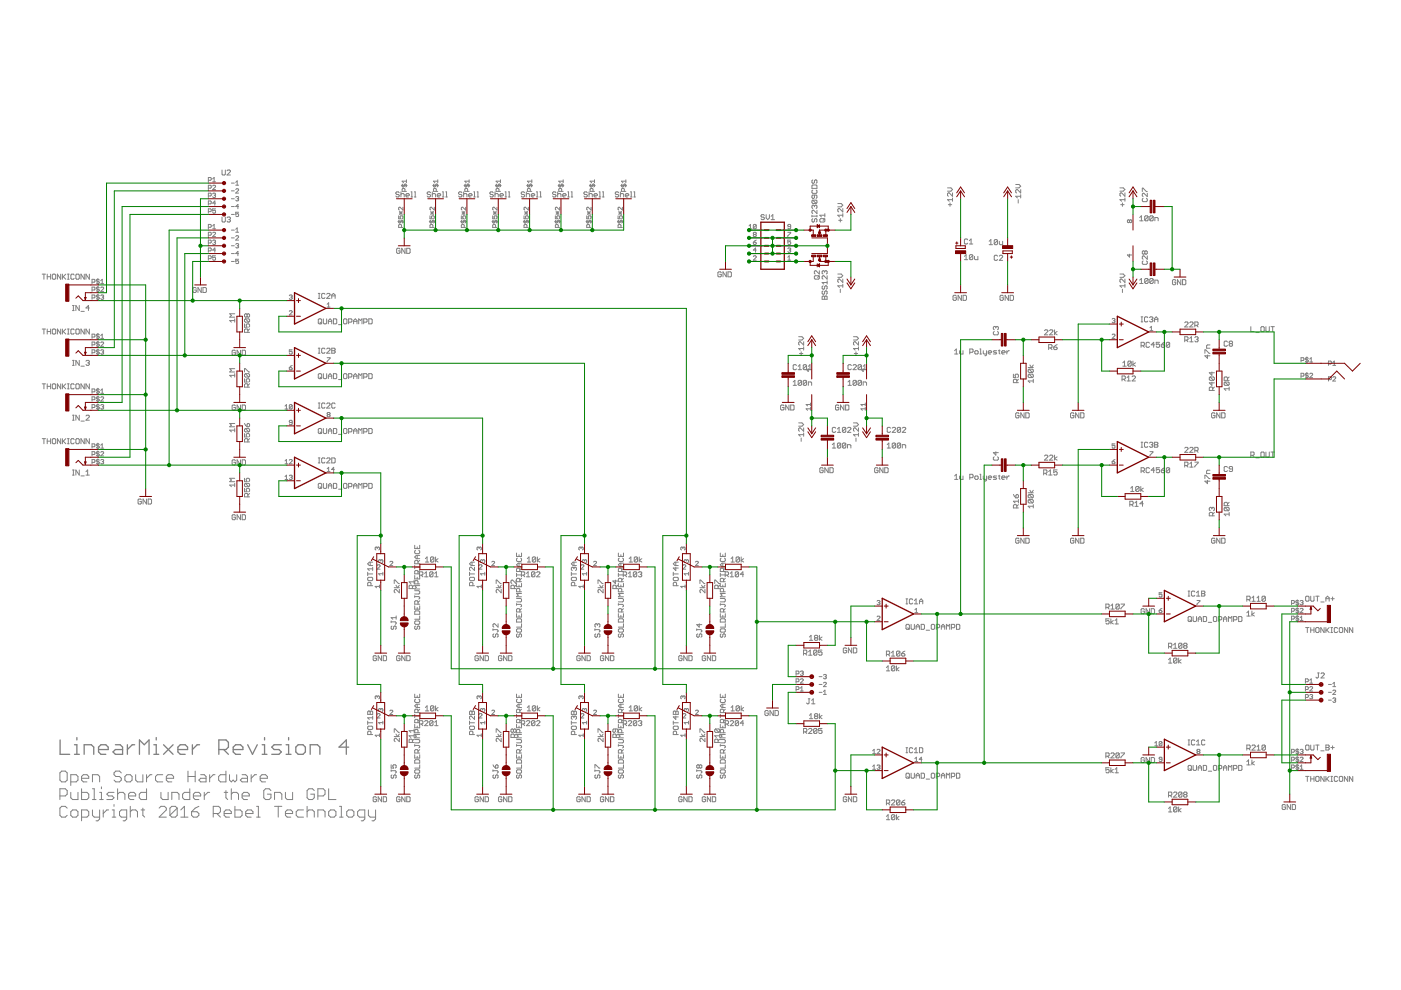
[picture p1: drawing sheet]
<svg xmlns="http://www.w3.org/2000/svg" width="297mm" height="210mm" viewBox="0 0 297 210" stroke-linecap="round" stroke-linejoin="round" font-family="sans-serif">
<g fill="none" stroke="#808080" stroke-width=".21">
<path d="M44.2 39.9h.4l.2-.5-.2-.1h-.4v.9M44.2 38.2h.4l.2-.4-.2-.2h-.4v.9M45.1 39.4l.1-.1 .5 .1v.2l-.6 .6h.6M45.1 37.9l.3-.3v.9M45.1 38.5h.6M47.1 36v.9l.1 .2h.4l.2-.2v-.9M48.1 36.2l.2-.2 .6 .2v.2l-.8 .7h.8M49.1 38.8h.6M50 38.7l.3-.3v.9M50 39.3h.6M85.1 39.3h1.2M85.4 39l-.1 .5 .3 .1 .1-.4 .3-.2 .2 .2-.2 .4"/>
<path d="M86.2 38.1v.6M86.2 38.4h-.9l.3 .3M91.7 39.3h1.3M92.1 39l-.2 .2 .2 .4 .3-.1 .1-.5 .3 .2-.1 .4M92.8 38.4h-.9l.3 .3M92.8 38.1v.6M98.4 39.3h1.2M98.7 39l-.1 .5 .2 .1 .2-.4 .3-.2 .2 .2-.2 .4M99.5 38.4h-.9l.2 .3M99.5 38.1v.6M105 39.3h1.3M105.3 39l-.1 .5 .3 .1 .1-.4 .3-.2 .2 .2-.2 .4"/>
<path d="M106.1 38.4h-.9l.3 .3M106.1 38.1v.6M111.7 39.3h1.2M112 39l-.2 .5 .3 .1 .2-.4 .3-.2 .2 .2-.2 .4M112.8 38.4h-1l.3 .3M112.8 38.1v.6M118.3 39.3h1.2M118.6 39l-.1 .5 .3 .1 .1-.4 .3-.2 .2 .2-.2 .4M119.4 38.4h-.9l.3 .3M119.4 38.1v.6M125 39.3h1.2M125.3 39l-.2 .5 .3 .1 .2-.4 .3-.2 .1 .2-.1 .4"/>
<path d="M126 38.4h-.9l.3 .3M126 38.1v.6M131.6 39.3h1.2M131.9 39l-.1 .5 .3 .1 .1-.4 .3-.2 .2 .2-.2 .4M132.7 38.4h-.9l.3 .3M132.7 38.1v.6M172.3 38.1l-.2 .2v.4l.2 .2 .4-.2v-.4l.2-.2 .3 .2v.4l-.2 .2M172.3 39.2h.7l.2 .2v.5h-1.1v-.5zM200.9 39.8h.7l.4 .4-.4 .3h-.7M215.3 39.1h.7l.4 .4-.4 .3h-.7M237.4 39.8h.7l.4 .4-.4 .3h-.7M9 58.1h.7"/>
<path d="M9.3 58.1v1.1M10 58.1v1.1M10 58.7h.7M10.7 58.1v1.1M11.3 58.1h.3l.2 .2v.7l-.2 .2h-.3l-.2-.2v-.7zM12.9 58.1v1.1l-.7-1.1v1.1M13.2 58.1v1.1M13.4 58.7l.5 .5M13.9 58.1l-.7 .7M14.3 58.1h.4M14.3 59.2h.4M14.5 58.1v1.1"/>
<path d="M15.7 58.3l-.1-.2h-.4l-.2 .2v.7l.2 .2h.4l.1-.2M16.3 58.1h.3l.2 .2v.7l-.2 .2h-.3l-.2-.2v-.7zM17.9 58.1v1.1l-.7-1.1v1.1M18.9 58.1v1.1l-.7-1.1v1.1M19.5 59.8h.5l.1-.1-.1-.5h-.5v.9M20.7 59.1v1.2M21.1 59.4l-.5-.2-.2 .3 .5 .2 .2 .3-.2 .1-.5-.1M21.4 59.5l.3-.3v.9M44.2 41.6h.4l.2-.5-.2-.1h-.4v.9M44.2 53.2h.4l.2-.2-.2-.4h-.4v.9M44.2 48.2h.4l.2-.2-.2-.4h-.4v.9M44.2 54.8h.4l.2-.1-.2-.5h-.4v1"/>
<path d="M44.2 43.2h.4l.2-.1-.2-.5h-.4v.9M44.2 44.9h.4l.2-.5-.2-.1h-.4v.9M44.2 49.9h.4l.2-.5-.2-.1h-.4v.9M44.2 51.5h.4l.2-.1-.2-.5h-.4v.9M45.1 51.1l.1-.2h.4l.1 .2-.1 .3M45.1 41.1l.5-.1 .1 .1-.1 .3M45.1 47.9l.3-.3v.9M45.1 49.4l.1-.1 .5 .1-.6 .8h.6M45.1 48.5h.6M45.4 41.4h.2M45.4 51.4h.2M45.6 41.4l.1 .2-.1 .3-.5-.2"/>
<path d="M45.6 51.4l.1 .1-.1 .3h-.4l-.1-.1M45.7 44.3h-.6v.4l.5-.1 .1 .4-.1 .2-.5-.2M45.7 54.2h-.6v.5l.3-.2 .3 .2-.1 .5h-.4l-.1-.2M45.7 43.1h-.6l.5-.5v.9M45.7 53h-.6l.5-.4v.9M47.1 46v.9l.1 .2h.4l.2-.2v-.9M48.1 46.2l.6-.2 .2 .2-.2 .3M48.5 46.5h.2M48.7 46.5l.2 .2-.2 .4h-.4l-.2-.2M49.1 53.8h.6M49.1 40.5h.6M49.1 42.1h.6"/>
<path d="M49.1 43.8h.6M49.1 45.5h.6M49.1 48.8h.6M49.1 50.4h.6M49.1 52.1h.6M49.1 55.4h.6M50 40.2l.1-.2 .5 .2-.6 .7h.6M50 41.8l.4-.1 .2 .1-.2 .3M50 50.1l.1-.1 .5 .1-.6 .8h.6M50 51.8l.4-.2 .2 .2-.2 .3M50 48.6l.3-.3v.9M50 49.2h.6"/>
<path d="M50.3 42.1h.1M50.3 52.1h.1M50.4 42.1l.2 .2-.2 .3-.4-.2M50.4 52.1l.2 .2-.2 .3-.4-.2M50.6 45h-.6v.5l.3-.2 .3 .2-.2 .4-.4-.1M50.6 55h-.6v.4l.3-.1 .3 .1-.2 .5-.4-.2M50.6 53.8h-.6l.4-.5v.9M50.6 43.8h-.6l.4-.5v1M84.4 47h1.2M84.5 45.8v.6h.5l-.2-.3 .2-.3 .4 .1-.1 .5M84.6 40.9l-.1-.2h-.4l-.2 .3 .2 .2h.4l.1 .4-.1 .2h-.4l-.2-.2M84.7 46.7l-.2 .1 .2 .5 .3-.2v-.3l.3-.1 .1 .1-.1 .5"/>
<path d="M84.7 44.9l.6 .6M84.7 45.1h.6M84.8 52.8l-.2-.2h-.3l-.2 .2v.7l.2 .2h.3l.2-.2v-.3h-.3M85 44.9v.6M85 41.2l.2-.2h.3l.2 .2v.6M85 40.7v1.1M85.1 48.2v-.4l-.4-.2-.2 .2v.4h.9M85.3 44.9l-.6 .6M85.4 43.9v.6l-.7-.6-.2 .2 .2 .4M85.9 40.6v-.5l-.5-.1-.1 .1v.5h.9M85.9 52.6v1.1l-.7-1.1v1.1M86.1 41.4h.7l-.2-.4h-.3l-.2 .2v.4l.2 .2h.3"/>
<path d="M86.2 52.6h.6l.2 .2v.7l-.2 .2h-.6zM87.1 40.7h.2v1.1M87.1 41.8h.4M87.9 40.7h.1v1.1M87.9 41.8h.3M91 47h1.2M91.2 45.8v.6h.4l-.1-.5 .4-.1 .2 .1-.2 .5M91.3 40.9l-.2-.2h-.3l-.2 .3 .2 .2h.3l.2 .4-.2 .2h-.3l-.2-.2M91.3 46.7l-.1 .1 .1 .5 .3-.2v-.3l.3-.1 .2 .1-.2 .5M91.3 45.1h.6M91.3 44.9l.6 .6M91.6 44.9v.6"/>
<path d="M91.7 41.2l.1-.2h.4l.2 .2v.6M91.7 40.7v1.1M91.8 48.2v-.4l-.5-.2-.1 .2v.4h.9M91.9 44.9l-.6 .6M92.1 43.9v.6l-.8-.6-.1 .2 .1 .4M92.5 40.6v-.5l-.4-.1-.2 .1v.5h.9M92.7 41.4h.7l-.1-.4h-.4l-.2 .2v.4l.2 .2h.4M93.8 40.7h.2v1.1M93.8 41.8h.3M94.5 40.7h.2v1.1M94.5 41.8h.3M97.7 47h1.2"/>
<path d="M97.8 45.8v.6h.5l-.2-.5 .5-.1 .1 .1-.1 .5M97.9 40.9l-.2-.2h-.3l-.2 .3 .2 .2h.3l.2 .4-.2 .2h-.3l-.2-.2M98 46.7l-.2 .1 .2 .5 .3-.2v-.3l.3-.1 .1 .1-.1 .5M98 45.1h.6M98 44.9l.6 .6M98.3 44.9v.6M98.3 41.2l.2-.2h.3l.2 .2v.6M98.3 40.7v1.1M98.4 48.2v-.4l-.4-.2-.2 .2v.4h.9M98.6 44.9l-.6 .6M98.7 43.9v.6l-.6-.6-.3 .2 .2 .4M99.1 40.6v-.5l-.4-.1-.1 .1v.5h.9"/>
<path d="M99.4 41.4h.7l-.2-.4h-.4l-.1 .2v.4l.1 .2h.4M100.4 40.7h.2v1.1M100.4 41.8h.4M101.2 40.7h.1v1.1M101.2 41.8h.3M104.3 47h1.2M104.5 45.8v.6h.4l-.1-.3 .1-.3 .5 .1-.2 .5M104.6 40.9l-.2-.2h-.3l-.2 .2 .2 .3 .5 .2-.2 .4h-.3l-.2-.2M104.6 46.7l-.1 .1 .1 .5 .3-.2v-.3l.3-.1 .2 .1-.2 .5M104.6 45.1h.6M104.6 44.9l.6 .6M104.9 44.9v.6"/>
<path d="M104.9 41.2l.2-.2h.4l.1 .2v.6M104.9 40.7v1.1M105.1 48.2v-.4l-.5-.2-.1 .2v.4h.9M105.2 44.9l-.6 .6M105.4 43.9v.6l-.6-.6-.3 .2 .1 .4M105.8 40.6v-.5l-.2-.1-.4 .1v.5h.9M106 41.4h.7l-.2-.4h-.3l-.2 .2v.4l.2 .2h.3M107.1 40.7h.2v1.1M107.1 41.8h.3M107.8 40.7h.2v1.1M107.8 41.8h.3M111 47h1.2"/>
<path d="M111.1 45.8v.6h.5l-.2-.5 .5-.1 .1 .1-.1 .5M111.2 40.9l-.2-.2h-.3l-.2 .3 .2 .2h.3l.2 .4-.2 .2h-.3l-.2-.2M111.3 46.7l-.2 .1 .2 .5 .3-.2v-.3l.3-.1 .1 .1-.1 .5M111.3 45.1h.6M111.3 44.9l.6 .6M111.6 44.9v.6M111.6 41.2l.2-.2h.3l.2 .2v.6M111.6 40.7v1.1M111.7 48.2v-.4l-.4-.2-.2 .2v.4h.9M111.9 44.9l-.6 .6M112 43.9v.6l-.7-.6-.2 .2 .2 .4M112.4 40.6v-.5l-.1-.1-.5 .1v.5h1"/>
<path d="M112.6 41.4h.8l-.2-.4h-.4l-.2 .2v.4l.2 .2h.4M113.7 40.7h.2v1.1M113.7 41.8h.4M114.4 40.7h.2v1.1M114.4 41.8h.4M117.6 47h1.2M117.8 45.8v.6h.4l-.2-.5 .5-.1 .2 .1-.2 .5M117.9 40.9l-.2-.2h-.4l-.1 .3 .1 .2h.4l.2 .4-.2 .2h-.4l-.1-.2M117.9 46.7l-.1 .1 .1 .5 .3-.2v-.3l.3-.1 .2 .1-.2 .5M117.9 45.1h.6M117.9 44.9l.6 .6M118.2 44.9v.6"/>
<path d="M118.2 41.2l.2-.2h.4l.1 .2v.6M118.2 40.7v1.1M118.4 48.2v-.4l-.5-.2-.1 .2v.4h.9M118.5 44.9l-.6 .6M118.7 43.9v.6l-.8-.6-.1 .2 .1 .4M119.1 40.6v-.5l-.2-.1-.4 .1v.5h.9M119.3 41.4h.7l-.2-.4h-.3l-.2 .2v.4l.2 .2h.3M120.4 40.7h.1v1.1M120.4 41.8h.3M121.1 40.7h.2v1.1M121.1 41.8h.3M124.2 47h1.3"/>
<path d="M124.4 45.8v.6h.4l-.1-.3 .1-.3 .5 .1-.1 .5M124.5 40.9l-.2-.2h-.3l-.2 .3 .2 .2h.3l.2 .4-.2 .2h-.3l-.2-.2M124.5 46.7l-.1 .1 .1 .5 .3-.2v-.3l.4-.1 .1 .1-.1 .5M124.5 45.1h.7M124.5 44.9l.7 .6M124.8 44.9v.6M124.9 41.2l.2-.2h.3l.2 .2v.6M124.9 40.7v1.1M125 48.2v-.4l-.5-.2-.1 .2v.4h.9M125.2 44.9l-.7 .6M125.3 43.9v.6l-.6-.6-.3 .2 .1 .4M125.7 40.6v-.5l-.1-.1-.5 .1v.5h.9"/>
<path d="M125.9 41.4h.8l-.2-.4h-.4l-.2 .2v.4l.2 .2h.4M127 40.7h.2v1.1M127 41.8h.4M127.7 40.7h.2v1.1M127.7 41.8h.4M130.9 47h1.2M131 45.8v.6h.5l-.2-.5 .5-.1 .2 .1-.2 .5M131.2 40.9l-.2-.2h-.4l-.1 .3 .1 .2h.4l.2 .4-.2 .2h-.4l-.1-.2M131.2 46.7l-.2 .1 .2 .5 .3-.2v-.3l.3-.1 .2 .1-.2 .5M131.2 45.1h.6M131.2 44.9l.6 .6M131.5 44.9v.6"/>
<path d="M131.5 41.2l.2-.2h.4l.1 .2v.6M131.5 40.7v1.1M131.7 48.2v-.4l-.5-.2-.2 .2v.4h1M131.8 44.9l-.6 .6M132 43.9v.6l-.8-.6-.2 .2 .2 .4M132.4 40.6v-.5l-.2-.1-.4 .1v.5h.9M132.6 41.4h.7l-.2-.4h-.3l-.2 .2v.4l.2 .2h.3M133.7 40.7h.1v1.1M133.7 41.8h.3M134.4 40.7h.2v1.1M134.4 41.8h.3M152.9 57.8l-.2-.2-.5 .2v.7l.2 .2 .5-.2v-.3h-.3"/>
<path d="M154 57.6v1.1l-.7-1.1v1.1M154.3 57.6h.6l.2 .2v.7l-.2 .2h-.6zM158.8 48.5h.6M158.8 47.9l.3-.3v.9M159.7 51.4h.5l.1 .3-.1 .1h-.3zM159.7 54.4l.2-.2h.3l.1 .2-.6 .8h.6M159.9 49.7l-.2 .2 .2 .3 .4-.2-.1-.3M159.9 49.7l-.2-.1 .2-.3 .4 .1-.1 .3M159.9 49.7h.3M160.3 47.8l-.1-.2h-.3l-.2 .2v.5M160.3 47.8v.5l-.1 .2h-.3l-.2-.2M160.3 53h-.6l.5-.4v.9"/>
<path d="M160.3 50.9l-.6 .5M160.3 47.8l-.6 .5M162.1 45.7l-.2-.2h-.4l-.1 .2 .1 .3h.4l.2 .2-.2 .4h-.4l-.1-.2M162.4 45.5v.7l.4 .4 .3-.4v-.7M163.5 45.9l.4-.4v1.1M163.5 46.6h.7M167 52.7l.5-.1 .1 .1-.1 .3M167 49.3h.6l-.6 .9M167 55.2h.6M167 54.5l.3-.3v1M167.3 53h.2M167.5 53l.1 .2-.1 .3-.5-.2"/>
<path d="M167.6 48h-.4l-.2-.1 .2-.3h.3l.1 .2v.5l-.1 .2h-.3l-.2-.2M167.6 50.9h-.6v.5l.3-.2 .3 .2-.1 .4h-.3l-.2-.1M172.1 45.6v.4M172.1 45.8h1.1M172.3 42.4l-.2 .2v.4l.2 .1h.7M172.3 46.4l-.2 .1 .2 .6 .4-.2v-.4l.2-.1 .3 .1-.2 .6M172.3 40.3l-.2 .2v.3l.2 .2h.7l.2-.2v-.3l-.2-.2M172.3 42.4h.7l.2 .2v.4l-.2 .1M172.3 42.4l.7 .7M172.7 41.4v.5l-.2 .2-.4-.2 .2-.5h.7l.2 .2-.2 .5M172.7 43.7v.2M172.7 43.7l-.2-.2-.4 .2v.3l.2 .2"/>
<path d="M172.7 43.7l.2-.2 .3 .2v.3l-.2 .2M172.8 58.5h.7l.2 .5-.2 .2h-.7l-.1-.2zM173.2 44.6v.7l-.7-.7-.4 .1v.4l.2 .2M173.2 45.6v.4M173.7 57.4v.7l-.7-.7-.3 .2v.3l.1 .2M173.7 58.5l-.3 .3M174 46.4h.7l.2 .1v.4l-.2 .2h-.7l-.2-.2zM174.8 57.6v.1M174.8 57.6l-.1-.2-.4 .2v.3l.2 .2M174.8 57.6l.2-.2 .4 .2v.3l-.2 .2M174.9 45.6h-1.1l.4 .4M174.9 45.3v.7"/>
<path d="M174.9 46.4l-.4 .3M175.4 58.5v.7l-.7-.7h-.2l-.2 .2v.3l.2 .2M175.4 59.5v.7M175.4 59.9h-1.1l.4 .3M177.6 58.1h.8l.3 .4-.3 .3h-.8M177.6 43.2h.8l.3 .3-.3 .4h-.8M177.8 46.7h.7M178.2 46.4v.7M178.7 45.6h-1.1l.4 .4M178.7 44.2v.7l-.7-.7h-.2l-.2 .2v.3l.2 .2M178.7 45.3v.7M178.7 59.2v.7l-.7-.7h-.2l-.2 .2v.3l.2 .2"/>
<path d="M201.1 43.4h.7M201.4 43v.8M202 42.3h-1.1l.4 .4M202 40.9v.7l-.7-.7h-.2l-.2 .2 .2 .5M202 42v.7M204.5 54.4l.3-.4v1.1M204.5 55.1h.7M205.2 50.8l-.2-.1h-.4l-.1 .1v.8l.1 .1h.4l.2-.1M205.5 51.7h.7M205.5 51l.4-.3v1M206.2 54.2v.7l-.1 .2-.6-.2M206.2 54.2l-.1-.2-.6 .2v.7"/>
<path d="M206.2 54.2l-.7 .7M206.6 54.4v.5l.2 .2h.5v-.7M209.7 51.2l.4-.4v1.1M209.7 51.9h.7M211.5 51v.7l-.2 .2h-.3l-.2-.2M211.5 51l-.2-.2h-.3l-.2 .2v.7M211.5 54.3l-.2-.2h-.3l-.2 .2v.7l.2 .2h.3l.2-.2M211.5 51l-.7 .7M211.9 51.2v.5l.1 .2h.6v-.7M211.9 54.3l.1-.2h.4l.2 .2-.7 .9h.7M215.9 42.3v.8M216.4 41.6h-1.1l.4 .4"/>
<path d="M216.4 40.2v.7l-.7-.7h-.2l-.2 .2 .2 .5M216.4 41.3v.7M237.4 58.1h.7l.4 .4-.4 .3h-.7M237.6 43.4h.7M238 43v.8M238.5 59.2v.7l-.7-.7h-.2l-.2 .2v.3l.2 .2M238.5 42.3h-1.1l.4 .4M238.5 40.9v.7l-.7-.7h-.2l-.2 .2 .2 .5M238.5 42v.7M239.5 46.8l-.2-.2-.3 .2 .2 .4 .3-.1M239.5 46.8l.1-.2 .3 .2-.1 .4-.3-.1M239.5 46.8v.3"/>
<path d="M239.5 53.9v.6l-.5-.4h.9M241.6 46.1l.4-.3v1M241.6 59.4l.4-.3v1M241.6 46.8h.7M242.2 40.6v-.7h.2l.7 .7h.1M242.4 42l-.2 .2 .2 .6h.7l.1-.2v-.4l-.1-.2M242.4 55.3l-.2 .2 .2 .5h.7l.1-.1v-.4l-.1-.2M242.7 53.4l-.2-.2-.3 .2v.3l.2 .2 .3-.2M242.7 53.4l.2-.2 .3 .2v.3l-.1 .2-.4-.2M242.7 53.4v.3M243.2 54.3v.7l-.7-.7h-.1l-.2 .1v.4l.2 .2M243.2 41v.7l-.7-.7-.3 .1v.4l.2 .2"/>
<path d="M243.4 45.9v.8l-.2 .1-.5-.1M243.4 45.9l-.2-.1-.5 .1v.8M243.4 59.2l-.2-.1-.5 .1v.7M243.4 59.2v.7l-.2 .2h-.3l-.2-.2M243.4 45.9l-.7 .8M243.4 59.2l-.7 .7M244.5 45.9v.8l-.2 .1h-.4l-.1-.1M244.5 45.9l-.6-.1-.1 .1v.8M244.5 59.2l-.6-.1-.1 .1v.7M244.5 59.2v.7l-.2 .2h-.4l-.1-.2M244.5 45.9l-.7 .8M244.5 59.2l-.7 .7"/>
<path d="M244.9 46.8v-.7h.5l.2 .2v.5M249.3 59.5l-.2-.2h-.3l-.2 .2v.7l.2 .2h.3l.2-.2v-.4h-.4M250.4 59.3v1.1l-.8-1.1v1.1M250.7 59.3h.5l.2 .2v.7l-.2 .2h-.5zM9 69.8h.7M9.3 69.8v1M10 69.8v1M10 70.3h.7M10.7 69.8v1M11.3 69.8l.5 .1v.8l-.2 .1h-.3l-.2-.1v-.8zM12.9 69.8v1l-.7-1v1M13.2 69.8v1"/>
<path d="M13.4 70.3l.5 .5M13.9 69.8l-.7 .7M14.3 69.8h.4M14.3 70.8h.4M14.5 69.8v1M15.4 77.5h.3M15.4 76.4h.3M15.4 65.8h.3M15.4 64.8h.3M15.6 64.8v1M15.6 76.4v1.1M15.7 69.9l-.1-.1h-.4l-.2 .1v.8l.2 .1h.4l.1-.1"/>
<path d="M16.3 69.8l.5 .1v.8l-.2 .1h-.3l-.2-.1v-.8zM16.8 64.8v1l-.7-1v1M16.8 76.4v1.1l-.7-1.1v1.1M17.2 77.6h.7M17.2 66h.7M17.9 69.8v1l-.7-1v1M18.2 76.6l.6-.2 .1 .2-.1 .3M18.6 76.9h.2M18.8 76.9l.1 .2-.1 .4h-.4l-.2-.2M18.9 69.8v1l-.7-1v1M18.9 65.3h-.7l.6-.5v1M19.5 74.8h.5l.1-.2-.1-.4h-.5v.9"/>
<path d="M19.5 61.5h.5l.1-.2-.1-.4h-.5v.9M19.5 73.1h.5l.1-.4-.1-.2h-.5v.9M19.5 63.2h.5l.1-.5-.1-.2h-.5v1M19.5 71.5h.5l.1-.2-.1-.5h-.5v1M20.7 60.7v1.3M20.7 62.4v1.2M20.7 70.7v1.2M20.7 72.3v1.3M20.7 74v1.2M21.1 61l-.2-.1-.5 .1 .2 .3 .5 .2-.2 .3-.5-.2M21.1 74.3l-.2-.1-.5 .1 .2 .3 .5 .2-.2 .3-.5-.2M21.1 62.7l-.2-.2-.5 .2 .2 .3 .5 .2-.2 .3-.5-.2"/>
<path d="M21.1 71l-.2-.2-.5 .2 .2 .3 .5 .2-.2 .3-.5-.2M21.1 72.7l-.2-.2-.5 .2 .2 .3 .5 .1-.2 .3-.5-.1M21.4 61l.1-.1 .5 .1v.2l-.6 .6h.6M21.4 62.7l.4-.2 .2 .2-.2 .3M21.4 72.7l.1-.2 .5 .2-.6 .7h.6M21.4 74.3l.4-.1 .2 .1-.2 .3M21.4 71.2l.3-.4v1M21.4 71.8h.6M21.4 60.1h.6M21.7 74.6h.1M21.7 63h.1M21.8 74.6l.2 .2-.2 .3-.4-.2"/>
<path d="M21.8 63l.2 .2-.2 .3-.4-.2M41.6 61.1l-.2-.1-.5 .1v.7l.2 .2 .5-.2v-.3h-.3M42.7 61v1l-.7-1v1M43 61h.6l.2 .1v.7l-.2 .2h-.6zM49.8 68h-1.1l.4 .3M49.8 67.6v.7M49.8 79.2v.7M49.8 66.5h-1.1l.4 .4-.4 .3h1.1M49.8 79.6h-1.1l.4 .3M49.8 78.2h-1.1l.4 .3-.4 .4h1.1M49.9 74.4l-.2-.1h-.3l-.2 .1v.7l.2 .2h.3l.2-.5h-.3M51 74.3v1l-.7-1v1"/>
<path d="M51.4 74.3h.5l.1 .1v.7l-.1 .2h-.5zM51.8 68.7v.7h.6l-.2-.4 .2-.3h.3l.2 .2v.3l-.2 .2M51.8 78.9v-.7l1.1 .7M52 67.6h.7l.2 .2v.3l-.2 .2M52 67.6l-.2 .2v.3l.2 .2h.7M52 79.2h.7l.2 .2v.4l-.2 .1M52 79.2l-.2 .2v.4l.2 .1h.7M52 67.6l.7 .7M52 79.2l.7 .7M52.4 66.7l-.2-.2-.4 .2v.4l.2 .1 .4-.1M52.4 66.7l.2-.2 .3 .2v.4l-.2 .1-.3-.1M52.4 66.7v.4"/>
<path d="M52.6 70.5v-.6l-.2-.2-.6 .2v.6h1.1M52.9 69.7l-.3 .4M61.3 78h.5l.2 .3-.5 .1zM61.3 62.7l.5-.2 .2 .2-.2 .3M61.3 66l.2-.1 .5 .1-.7 .8h.7M61.6 63h.2M61.8 63l.2 .2-.2 .3-.5-.2M62 74.2h-.7v.4l.3-.1 .4 .1-.2 .5-.5-.2M62 77.5l-.7 .5M67.5 67.8l.2-.2 .5 .2v.7l-.2 .2-.5-.2zM67.5 79.4l.2-.2 .5 .2v.7l-.2 .2-.5-.2zM67.5 74.9h.3"/>
<path d="M67.5 73.8h.3M67.5 63.3h.3M67.5 62.2h.3M67.7 62.2v1.1M67.7 73.8v1.1M67.8 68.3l.4 .4M67.8 79.9l.4 .4M68.6 67.6v.9l.1 .2h.4l.2-.2v-.9M68.6 79.2v.9l.1 .2h.4l.2-.2v-.9M68.9 62.4l-.2-.2h-.3l-.2 .2v.7l.2 .2h.3l.2-.2M68.9 74l-.2-.2h-.3l-.2 .2v.7l.2 .2h.3l.2-.2M69.3 74l.1-.2h.4l.2 .2v.2l-.7 .7h.7"/>
<path d="M69.3 62.4l.1-.2h.4l.2 .2v.1l-.7 .8h.7M69.4 64.5l.3-.3v.9M69.4 75.8h.6l-.6 1M69.4 65.1h.6M69.6 68.7v-.8l.4-.3 .3 .3v.8M69.6 68.1h.7M69.6 79.8h.7M70.3 63.3v-.8l.4-.3 .4 .3v.8M70.3 73.8h.6l.2 .2-.2 .4 .2 .3-.2 .2h-.6zM70.3 74.4h.6M70.3 62.7h.8M70.7 67.6h.5l.2 .2v.7l-.2 .2h-.5z"/>
<path d="M70.7 79.2h.5l.2 .2v.7l-.2 .2h-.5zM71.8 68.8h.7M72.8 79.4l.2-.2 .6 .2v.7l-.2 .2h-.4l-.2-.2zM73 67.6l.6 .2v.7l-.2 .2h-.4l-.2-.2v-.7zM73.9 68.3h.5l.2-.2v-.3l-.2-.2h-.5v1.1M73.9 79.9h.5l.2-.1v-.4l-.2-.2h-.5v1.1M75 68.1h.7M75 68.7v-.8l.3-.3 .4 .3v.8M75 79.8h.7M76.1 68.7v-1.1l.3 .3 .4-.3v1.1M77.1 68.3h.6l.1-.2v-.3l-.1-.2h-.6v1.1M77.1 79.9h.6l.1-.5-.1-.2h-.6v1.1"/>
<path d="M78.2 79.2h.5l.2 .2v.7l-.2 .2h-.5zM78.2 67.6h.5l.2 .2v.7l-.2 .2h-.5zM168.9 77.5l-.2-.2h-.4l-.1 .2v.7l.1 .2h.4l.2-.2M169.2 78.4h.7M169.2 77.7l.4-.4v1.1M169.3 71.4h.7l.4 .3-.4 .4h-.7M169.5 75h.7M169.9 74.6v.7M170.4 72.5v.7l-.7-.7h-.2l-.2 .1 .2 .6M170.4 73.5v.7M170.4 73.9h-1.1l.4 .3M171 77.5l-.2-.2h-.3l-.2 .2v.7"/>
<path d="M171 77.5v.7l-.2 .2h-.3l-.2-.2M171 77.5l-.7 .7M171.4 78.2v.6l-.5-.5h.9M171.4 78.4h.7M171.4 77.7l.3-.4v1.1M174.3 62.9l.2-.1 .3 .1 .4-.1 .2 .1v.6h-1.1zM174.5 60.6l-.2 .2v.4l.4 .1 .1-.1v-.4l.4-.2 .2 .2v.4l-.2 .1M174.5 61.7l-.2 .1v.4l.4 .2 .1-.6 .4-.1 .2 .1-.2 .6M174.8 62.9v.6M178.2 61.3v.7M178.7 60.2v.7M178.7 60.6h-1.1l.4 .3"/>
<path d="M180.5 77.5l-.2-.2-.5 .2v.7l.2 .2 .5-.2M180.9 77.5l.1-.2h.4l.2 .2v.2l-.7 .7h.7M181 71.4h.7l.3 .3-.3 .4h-.7M181.1 75h.7M181.5 74.6v.7M182 72.5v.7l-.7-.7-.3 .1 .1 .6M182 73.5v.7M182 73.9h-1l.3 .3M182.6 77.5l-.1-.2-.6 .2v.7M182.6 77.5v.7l-.1 .2-.6-.2M182.6 77.5l-.7 .7M183 78.2v.6l-.5-.5h1"/>
<path d="M183 78.4h.7M183 77.7l.4-.4v1.1M202.4 74.4l.4-.4v1.1M202.4 75.1h.7M202.8 62.8l-.2-.2h-.4l-.1 .2v.7l.1 .2h.4l.2-.2v-.4h-.4M203.5 74.4v.5l.1 .2h.6v-.7M203.8 62.6v1.1l-.7-1.1v1.1M204.2 62.6h.5l.2 .2v.7l-.2 .2h-.5zM205.6 74.7h.5l.2-.2v-.3l-.2-.2h-.5v1.1M206.7 74.5l.5-.1 .2 .1v.4l-.5 .2-.2-.2zM207.8 75.1h.3M207.8 74h.1v1.1"/>
<path d="M208.5 74.4v.5l.1 .2h.6M209.2 74.4v.8l-.4 .2M209.5 74.7h.7l-.1-.3-.6 .1v.4l.6 .2M210.8 70.3l-.2 .2v.3l.2 .2h.7l.2-.2-.2-.5M211.1 69.4l-.1-.2-.4 .2v.3l.2 .2M211.1 69.4l.2-.2 .4 .2v.3l-.2 .2M211.1 69.4v.2M211.3 74.4h-.5l-.2 .1 .2 .2h.3l.2 .2-.2 .2h-.5M211.7 74.4h.3M211.9 74.2v.7l.1 .2M212.4 74.7h.7l-.2-.3h-.3l-.2 .1v.4l.2 .2h.3M212.7 62.8l-.1-.2h-.4l-.2 .2v.7l.2 .2h.4l.1-.2v-.4h-.3"/>
<path d="M213.5 74.4v.7M213.8 62.6v1.1l-.7-1.1v1.1M214 74.4l-.5 .3M214.2 62.6h.5l.2 .2v.7l-.2 .2h-.5zM214.9 79.3v.8h.5l-.2-.6 .2-.2h.4l.1 .2v.4l-.1 .2M218 77.9h1.1M218.2 78.3h.7l.2 .1v.4l-.2 .2M218.2 79.3h.7l.2 .2v.4l-.2 .2M218.2 79.3l-.2 .2v.4l.2 .2h.7M218.2 78.3l-.2 .1v.4l.2 .2h.7M218.2 79.3l.7 .8M218.2 78.3l.7 .7"/>
<path d="M218.4 77.4l.3 .5 .4-.5M221.4 70.1l.2-.2 .6 .2v.2l-.8 .7h.8M222.3 73.8h.6l.2-.2v-.4l-.2-.1h-.6v1M222.5 70.1l.2-.2h.4l.1 .2-.7 .9h.7M222.7 73.8l.4 .3M223.4 73.6h.5l.2 .4-.5 .1-.2-.1zM223.6 69.9v1.1M224.1 70.3l-.5 .3 .5 .4M224.1 73.1l-.7 .5M235.8 71l.1-.2 .5 .2-.6 .8h.6M235.8 67.7l.4-.2 .2 .2-.2 .3M236.1 68h.1"/>
<path d="M236.2 68l.2 .1-.2 .3-.4-.1M238 61.3v.7M238.1 76.9l.3-.3v1M238.1 77.6h.7M238.5 60.6h-1.1l.4 .3M238.5 60.2v.7M239.8 76.8v.6l-.1 .2h-.4l-.2-.2M239.8 76.8l-.1-.2h-.4l-.2 .2v.6M239.8 76.8l-.7 .6M240 79.9l.2-.2h.4l.1 .2v.2l-.7 .7h.7M240.2 76.6v1M240.7 76.9l-.5 .4 .5 .3"/>
<path d="M241.6 60.1h.7M241.9 73.3h.6l.1-.2v-.4l-.1-.1h-.6v1M241.9 68.2h.4M241.9 67.2h.4M242.1 67.2v1M242.3 73.3l.3 .3M243.4 67.4l-.2-.2h-.4l-.1 .2v.7l.1 .1h.4l.2-.1M243.7 72.7l-.2-.1-.5 .1v.8l.2 .1h.3l.2-.1M243.7 67.4l.5-.2 .2 .2-.2 .3M243.8 69.5l.3-.3v.9M243.8 70.1h.6M244.1 67.7h.1"/>
<path d="M244.2 67.7l.2 .2-.2 .3-.5-.1M244.8 68.2v-.7l.3-.3 .4 .3v.7M244.8 73.1h-.7l.5-.5v1M244.8 67.7h.7M244.9 60.1v-.7h.5l.2 .2v.5M245.9 72.6h-.7v.5l.5-.2 .2 .2v.4l-.2 .1h-.4l-.1-.1M246.2 73.1h.5l.2 .4-.5 .1-.2-.1zM246.9 72.6l-.7 .5M248 72.7v.8l-.2 .1h-.3l-.2-.1M248 72.7l-.2-.1h-.3l-.2 .1v.8M248 72.7l-.7 .8M251.2 72.1h.5l.2-.2-.2-.5h-.5v1.1"/>
<path d="M251.2 68.4l.2-.1h.3l.2 .1v.2l-.7 .7h.7M251.5 72.1l.4 .4M252.2 72.5h.8M252.2 71.8l.4-.4v1.1M252.2 68.4l.2-.1 .6 .1v.2l-.8 .7h.8M253.3 71.6l.2-.2h.4l.1 .2-.1 .3M253.3 69h.6l.1-.2v-.4l-.1-.1h-.6v1M253.7 69l.3 .3M253.7 71.9h.2M253.9 71.9l.1 .2-.1 .4h-.4l-.2-.2M255.5 74.9v-.7l1 .7M256 75.3v.7l-.5-.6h1"/>
<path d="M256.5 73.1h-.5l-.2 .2v.5h.7M256.6 79.9l-.2 .2v.4l.2 .1h.7M256.6 79.9h.7l.2 .2v.4l-.2 .1M256.6 79.9l.7 .7M256.9 78.9v.7l-.5-.6h1.1M260.2 72.5l-.1-.2h-.4l-.2 .2v.7l.2 .2h.4l.1-.2M260.6 79.9l-.4 .4M260.8 72.9l-.2-.2 .2-.4h.4l.1 .2-.1 .4M260.8 72.9l-.2 .1 .2 .4h.4l.1-.2-.1-.3M260.8 72.9h.4M265.2 69.3v1h.7M266.3 70.5h.7"/>
<path d="M267.5 69.3h.4l.1 .1v.7l-.1 .2h-.4l-.2-.2v-.7zM268.4 69.3v.8l.2 .2h.3l.2-.2v-.8M269.5 69.3h.7M269.8 69.3v1M275.8 79.8h.5l.2-.2-.2-.5h-.5v1M275.8 76.4h.5l.2-.4-.2-.2h-.5v1M277.1 75.7v1.2M277.1 79v1.2M277.4 76l-.5-.2-.1 .3 .4 .2 .2 .3-.2 .2-.4-.2M277.4 79.3l-.5-.2-.1 .4 .4 .1 .2 .3-.2 .2-.4-.2M277.7 76.1l.3-.3v1M277.7 79.3l.1-.2h.4l.1 .2-.6 .8h.6"/>
<path d="M277.7 76.8h.6M281.7 77.2h.4l.2-.5-.2-.1h-.4v.9M282.6 76.9l.3-.3v.9M282.6 77.5h.6M9 81.4h.7M9 93h.7M9.3 81.4v1M9.3 93v1.1M10 81.4v1M10 93v1.1M10 81.9h.7M10 93.5h.7"/>
<path d="M10.7 81.4v1M10.7 93v1.1M11.3 81.4l.5 .2v.7l-.2 .1h-.3l-.2-.1v-.7zM11.3 93h.3l.2 .2v.7l-.2 .2h-.3l-.2-.2v-.7zM12.9 81.4v1l-.7-1v1M12.9 93v1.1l-.7-1.1v1.1M13.2 81.4v1M13.2 93v1.1M13.4 81.9l.5 .5M13.4 93.5l.5 .6M13.9 81.4l-.7 .7M13.9 93l-.7 .7"/>
<path d="M14.3 81.4h.4M14.3 82.4h.4M14.3 93h.4M14.3 94.1h.4M14.5 81.4v1M14.5 93v1.1M15.4 89.1h.3M15.4 88h.3M15.4 99.7h.3M15.6 88v1.1M15.6 99.7v1M15.7 81.6l-.1-.2h-.4l-.2 .2v.7l.2 .1h.4l.1-.1"/>
<path d="M15.7 93.2l-.1-.2h-.4l-.2 .2v.7l.2 .2h.4l.1-.2M16.3 81.4l.5 .2v.7l-.2 .1h-.3l-.2-.1v-.7zM16.3 93h.3l.2 .2v.7l-.2 .2h-.3l-.2-.2v-.7zM16.8 88v1.1l-.7-1.1v1.1M16.8 99.7v1l-.7-1v1M17.2 89.3h.7M17.9 81.4v1l-.7-1v1M17.9 93v1.1l-.7-1.1v1.1M18.2 88.2l.2-.2 .5 .2v.2l-.7 .7h.7M18.9 81.4v1l-.7-1v1M18.9 93v1.1l-.7-1.1v1.1M19.5 86.4h.5l.1-.1-.1-.5h-.5v.9"/>
<path d="M19.5 94.7h.5l.1-.1-.1-.5h-.5v.9M19.5 83.1h.5l.1-.2-.1-.4h-.5v.9M19.5 84.8h.5l.1-.2-.1-.5h-.5v.9M19.5 96.4h.5l.1-.2-.1-.4h-.5v.9M19.5 98h.5l.1-.1-.1-.5h-.5v.9M20.7 82.3v1.2M20.7 84v1.2M20.7 85.6v1.3M20.7 94v1.2M20.7 95.6v1.2M20.7 97.3v1.2M21.1 94.3l-.2-.2-.5 .2 .2 .3 .5 .1-.2 .3-.5-.1"/>
<path d="M21.1 95.9l-.2-.1-.5 .1 .2 .3 .5 .2-.2 .3-.5-.2M21.1 86l-.5-.2-.2 .3 .5 .2 .2 .3-.2 .1-.5-.1M21.1 82.6l-.5-.1-.2 .3 .5 .1 .2 .3-.2 .2-.5-.2M21.1 84.3l-.5-.2-.2 .3 .5 .2 .2 .3-.2 .1-.5-.1M21.1 97.6l-.2-.2-.5 .2 .2 .3 .5 .1-.2 .3-.5-.1M21.4 84.3l.1-.2 .5 .2-.6 .7h.6M21.4 86l.1-.2h.3l.2 .2-.2 .3M21.4 95.9l.1-.1 .5 .1v.2l-.6 .6h.6M21.4 97.6l.4-.2 .2 .2-.2 .3M21.4 83.4h.6M21.4 82.8l.3-.3v.9M21.4 94.4l.3-.3v.9"/>
<path d="M21.4 95h.6M21.7 86.3h.1M21.7 97.9h.1M21.8 86.3l.2 .1-.2 .3h-.3l-.1-.1M21.8 97.9l.2 .1-.2 .3-.4-.1M49.8 90.9v.7M49.8 91.2h-1.1l.4 .4M49.8 89.8h-1.1l.4 .3-.4 .4h1.1M49.9 86l-.2-.1h-.3l-.2 .1v.8l.2 .1h.3l.2-.1v-.4h-.3M49.9 97.7l-.2-.2h-.3l-.2 .2v.7l.2 .2h.3l.2-.6h-.3M51 85.9v1l-.7-1v1M51 97.5v1.1l-.7-1.1v1.1"/>
<path d="M51.4 85.9h.5l.1 .1v.8l-.1 .1h-.5zM51.4 97.5h.5l.1 .2v.7l-.1 .2h-.5zM51.8 80.3v.7h.6l-.2-.3 .2-.4 .5 .2v.3l-.2 .2M51.8 91.9v.7h.6l-.2-.3 .2-.4h.3l.2 .2v.4l-.2 .1M51.8 89.8l.6 .7M52 90.9h.7l.2 .1v.4l-.2 .2M52 90.9l-.2 .1v.4l.2 .2h.7M52 90.9l.7 .7M52.4 90l.3-.2 .2 .2v.3l-.5 .2zM52.6 82.1v-.5l-.2-.2h-.4l-.2 .2v.5h1.1M52.6 93.7v-.5l-.2-.2-.6 .2v.5h1.1M52.9 81.4l-.3 .3"/>
<path d="M52.9 93l-.3 .3M60.4 86.7h.6M60.4 98.3h.6M60.4 86.1l.3-.3v.9M60.4 97.7l.3-.3v.9M61.3 97.6l.2-.2 .5 .2-.7 .7h.7M62 86l-.2-.2h-.3l-.2 .2v.6M62 86v.6l-.2 .1h-.3l-.2-.1M62 89.6h-.5l-.2-.2 .2-.3h.3l.2 .2v.6l-.2 .1h-.3l-.2-.1M62 86l-.7 .6M67.5 86.5h.3M67.5 85.4h.3"/>
<path d="M67.5 98.1h.3M67.5 97.1h.3M67.7 90.8h.3l.2 .2v.7l-.2 .2h-.3l-.2-.2v-.7zM67.7 85.4v1.1M67.7 97.1v1M67.8 91.6l.4 .3M68.6 90.8v.9l.1 .2h.4l.2-.2v-.9M68.9 85.6l-.2-.2h-.3l-.2 .2v.7l.2 .2h.3l.2-.2M68.9 97.3l-.2-.2h-.3l-.2 .2v.7l.2 .1h.3l.2-.1M69.3 85.6l.1-.2h.4l.2 .2v.2l-.7 .7h.7M69.3 97.3l.1-.2h.4l.2 .2v.1l-.7 .7h.7M69.4 99.4l.3-.3v.9"/>
<path d="M69.4 100h.6M69.5 87.9l-.1 .2 .1 .3 .5-.2-.2-.3M69.5 87.9l-.1-.1 .1-.3 .5 .1-.2 .3M69.5 87.9h.3M69.6 80.3v-.7l.4-.4 .3 .4v.7M69.6 91.9v-.7l.4-.4 .3 .4v.7M69.6 91.4h.7M70.3 97.1h.6l.2 .2v.7l-.2 .1h-.6zM70.7 90.8h.5l.2 .2v.7l-.2 .2h-.5zM70.9 99.5h-.6l.4-.4v.9M71.1 85.6l-.2-.2h-.4l-.2 .2v.7l.2 .2h.4l.2-.2M71.8 80.5h.7"/>
<path d="M71.8 92.1h.7M73 90.8h.4l.2 .2v.7l-.2 .2h-.4l-.2-.2v-.7zM73.9 91.6h.5l.2-.2-.2-.6h-.5v1.1M75 80.3v-.7l.3-.4 .4 .4v.7M75 91.9v-.7l.3-.4 .4 .4v.7M75 91.4h.7M76.1 80.3v-1.1l.3 .4 .4-.4v1.1M76.1 91.9v-1.1l.3 .4 .4-.4v1.1M77.1 91.6h.6l.1-.2-.1-.6h-.6v1.1M78.2 90.8h.5l.2 .2v.7l-.2 .2h-.5zM166.2 86l-.2-.1-.5 .1v.8l.2 .1 .5-.1v-.4h-.3M167.3 85.9v1l-.7-1v1"/>
<path d="M167.6 85.9h.6l.2 .1v.8l-.2 .1h-.6zM168.2 81l.3-.4v1.1M168.2 81.7h.7M169.3 89.7h.7l.4 .3-.4 .4h-.7M169.9 92.9v.7M169.9 80.8v.7l-.1 .2-.6-.2M169.9 80.8l-.1-.2-.6 .2v.7M169.9 80.8l-.7 .7M170.4 92.2h-1.1l.4 .3M170.4 90.7v.7l-.7-.7h-.2l-.2 .2v.4l.2 .1M170.4 91.8v.7M171 80.8v.7l-.2 .2h-.3l-.2-.2"/>
<path d="M171 80.8l-.2-.2h-.3l-.2 .2v.7M171 80.8l-.7 .7M171.4 81.7v-.7h.5l.2 .2v.5M171.8 86.7h-.9l.3 .3M171.8 85.4v.7M171.8 86.4v.6M171.8 85.8h-.9l.3 .3M174.5 99.3l-.2-.1h-.3l-.2 .1v.8l.2 .1h.3l.2-.1v-.4h-.3M175.6 99.2v1l-.7-1v1M176 99.2h.5l.2 .1v.8l-.2 .1h-.5zM176.5 95h.7M176.5 94.3l.3-.4v1.1"/>
<path d="M177.2 90.8l-.2-.2-.5 .2v.7l.2 .2h.3l.2-.2M177.5 91.7h.7M177.5 91l.4-.4v1.1M177.8 86l-.1-.1h-.4l-.2 .1v.8l.2 .1h.4l.1-.1v-.4h-.3M178.2 94.1v.7l-.1 .2h-.4l-.2-.2M178.2 94.1l-.1-.2h-.4l-.2 .2v.7M178.2 94.1l-.7 .7M178.9 85.9v1l-.7-1v1M179.3 85.9h.5l.2 .1v.8l-.2 .1h-.5zM179.3 94.1v.7l-.1 .2h-.4l-.2-.2M179.3 94.1l-.1-.2-.6 .2v.7M179.3 90.8l-.1-.2-.6 .2v.7"/>
<path d="M179.3 90.8v.7l-.1 .2h-.4l-.2-.2M179.3 94.1l-.7 .7M179.3 90.8l-.7 .7M179.7 95v-.7h.5l.2 .2v.5M179.7 90.8l.2-.2 .5 .2v.2l-.7 .7h.7M179.8 81.7h.7M179.8 81l.3-.4v1.1M181 89.7h.7l.3 .3-.3 .4h-.7M181.5 92.9v.7M181.6 80.8v.7l-.2 .2h-.4l-.1-.2M181.6 80.8l-.2-.2h-.4l-.1 .2v.7M181.6 80.8l-.7 .7"/>
<path d="M182 90.7v.7l-.7-.7-.3 .2v.4l.1 .1M182 92.2h-1l.3 .3M182 91.8v.7M182.6 80.8v.7l-.1 .2-.6-.2M182.6 80.8l-.1-.2-.6 .2v.7M182.6 80.8l-.7 .7M183 81.7v-.7h.5l.2 .2v.5M183.5 85.8h-1l.3 .3M183.5 86.7h-1l.3 .3M183.5 85.4v.7M183.5 86.4v.6M186.2 99.3l-.2-.1h-.4l-.2 .1v.8l.2 .1 .6-.1v-.4h-.4"/>
<path d="M187.2 99.2v1l-.7-1v1M187.6 99.2h.5l.2 .1v.8l-.2 .1h-.5zM188.1 94.3l.3-.4v1.1M188.1 95h.7M188.8 90.8l-.2-.2h-.3l-.2 .2v.7l.2 .2h.3l.2-.2M189.2 90.8l.2-.2 .5 .2v.2l-.7 .7h.7M189.9 94.1v.7l-.2 .2h-.3l-.2-.2M189.9 94.1l-.2-.2-.5 .2v.7M189.9 94.1l-.7 .7M190.9 94.1v.7l-.1 .2h-.4l-.2-.2M190.9 94.1l-.1-.2h-.4l-.2 .2v.7M190.9 90.8l-.1-.2h-.4l-.2 .2v.7"/>
<path d="M190.9 90.8v.7l-.1 .2h-.4l-.2-.2M190.9 94.1l-.7 .7M190.9 90.8l-.7 .7M191.3 95v-.7h.6l.1 .2v.5M191.3 90.8l.2-.2h.4l.1 .2v.2l-.7 .7h.7M210.8 96.9l-.2 .1v.4l.2 .2h.7l.2-.2v-.4l-.2-.1M211.1 95.8v.7l-.5-.5h1.1M215.6 81.1v-.5l-.2-.2-.5 .2v.5h1M215.9 80.4l-.3 .4M216 87.7l-.1-.2h-.4l-.2 .2v.7l.2 .2h.4l.1-.2v-.3h-.3M217.1 87.5v1.1l-.7-1.1v1.1M217.5 87.5h.5l.2 .2v.7l-.2 .2h-.5z"/>
<path d="M219.1 80.8h-1.1l.4 .3M219.1 80.4v.7M221.4 96.7l.2-.2h.4l.2 .2v.2l-.8 .7h.8M222.3 100l.4-.4v1.1M222.5 96.7l.2-.2h.4l.1 .2v.2l-.7 .7h.7M223.6 96.5v1.1M224.1 96.9l-.5 .3 .5 .4M224.1 99.6h-.7v.6l.5-.2 .2 .2v.3l-.2 .2h-.3l-.2-.2M227.7 87.7l-.2-.2h-.3l-.2 .2v.7l.2 .2h.3l.2-.5h-.4M228.7 87.5v1.1l-.7-1.1v1.1M229.1 87.5h.6l.1 .2v.7l-.1 .2h-.6zM235.8 97.9h.4l.2 .3-.5 .1z"/>
<path d="M236.4 94.1h-.6v.5l.3-.2 .3 .2-.2 .4-.4-.1M236.4 97.4l-.6 .5M237.9 80.4h.5l.2-.2v-.3l-.2-.2h-.5v1.1M238.3 80.4l.3 .4M239 80.8h.7M239 80.1l.3-.4v1.1M241.9 99.9h.6l.1-.2v-.4l-.1-.1h-.6v1M241.9 94.8h.4M241.9 93.8h.4M242.1 93.8v1M242.3 99.9l.3 .3M243.4 93.9l-.2-.1h-.4l-.1 .1v.8l.1 .1h.4l.2-.1"/>
<path d="M243.7 99.3l-.2-.1-.5 .1v.8l.2 .1h.3l.2-.1M243.7 93.9l.5-.1 .2 .1-.2 .4M243.8 95.8h.6l-.6 .9M244.1 94.3h.1M244.2 94.3l.2 .2-.2 .3-.5-.1M244.8 93.8h.5l.2 .1-.2 .4 .2 .4-.2 .1h-.5zM244.8 94.3h.5M244.8 99.7h-.7l.5-.5v1M245.9 99.2h-.7v.5l.5-.2 .2 .6-.2 .1h-.4l-.1-.1M246.2 99.7h.5l.2 .4-.5 .1-.2-.1zM246.9 99.2l-.7 .5M248 99.3l-.2-.1h-.3l-.2 .1v.8"/>
<path d="M248 99.3v.8l-.2 .1h-.3l-.2-.1M248 99.3l-.7 .8M251.2 95l.2-.2h.3l.2 .2-.7 .9h.7M251.2 98.7h.5l.2-.2v-.4l-.2-.1h-.5v1M251.5 98.7l.4 .3M252.2 98.3l.4-.3v1M252.2 95l.2-.2 .6 .2v.2l-.8 .7h.8M252.2 99h.8M253.3 98h.7l-.7 1M253.3 95.5h.6l.1-.1v-.4l-.1-.2h-.6v1.1M253.7 95.5l.3 .4M256.5 99.7h-.5l-.2 .2v.5h.7"/>
<path d="M256.9 81v.7l-.5-.5h1.1M257.1 82.8v-.5l-.2-.2h-.3l-.2 .2v.5h1.1M257.5 82.1l-.4 .3M257.6 87.7l-.2-.2h-.3l-.2 .2v.7l.2 .2h.3l.2-.2v-.3h-.4M258.7 87.5v1.1l-.7-1.1v1.1M259 87.5h.6l.1 .2v.7l-.1 .2h-.6zM259.7 81l-.2 .2v.3l.2 .2h.7M259.7 81h.7l.2 .2v.3l-.2 .2M259.7 81l.7 .7M260.2 80.6v-.5l-.1-.2h-.4l-.2 .2v.5h1.1M260.2 99.1l-.1-.2h-.4l-.2 .2v.7l.2 .2h.4l.1-.2M260.6 82.4h-1.1l.4 .4"/>
<path d="M260.6 82.1v.7M261.3 99.4h-.5l-.2-.1 .2-.4h.4l.1 .2v.7l-.1 .2-.6-.2M265.2 96.5h.5l.2-.1v-.4l-.2-.2h-.5v1.1M265.5 96.5l.4 .4M266.3 97.1h.7M267.3 96l.2-.2h.4l.1 .2v.7l-.1 .2h-.4l-.2-.2zM268.4 95.8v.9l.2 .2h.3l.2-.2v-.9M269.5 95.8h.7M269.8 95.8v1.1M281.7 80.5h.4l.2-.5-.2-.1h-.4v.9M282.6 80l.1-.1 .5 .1-.6 .8h.6M15.4 100.7h.3"/>
<path d="M17.2 100.9h.7M18.2 100.7h.7M18.2 100l.4-.3v1M30 106l-.2-.2h-.4l-.1 .2v.7l.1 .2h.4l.2-.2v-.4h-.4M31.1 105.8v1.1l-.8-1.1v1.1M31.4 105.8h.5l.2 .2v.7l-.2 .2h-.5zM49.8 102.5v.7M49.8 102.8h-1.1l.4 .4M49.8 101.4h-1.1l.4 .4-.4 .3h1.1M49.9 109.3l-.2-.2h-.3l-.2 .2v.7l.2 .2h.3l.2-.5h-.3M51 109.1v1.1l-.7-1.1v1.1M51.4 109.1h.5l.1 .2v.7l-.1 .2h-.5z"/>
<path d="M51.8 103.5v.8h.6l-.2-.4 .2-.4h.3l.2 .2v.4l-.2 .2M51.8 101.4v.7h.6l-.2-.3 .2-.4h.3l.2 .2v.3l-.2 .2M52 102.5h.7l.2 .2v.3l-.2 .2M52 102.5l-.2 .2v.3l.2 .2h.7M52 102.5l.7 .7M52.6 105.3v-.5l-.2-.2-.6 .2v.5h1.1M52.9 104.6l-.3 .4M60.4 101.7h.6M60.4 101l.3-.2v.9M61.3 100.9l.5-.1 .2 .1-.2 .3M61.6 101.2h.2M61.8 101.2l.2 .1-.2 .4-.5-.2"/>
<path d="M67.5 102.7l.2-.2 .5 .2v.7l-.2 .1-.5-.1zM67.8 103.2l.4 .3M68.6 102.5v.9l.1 .1h.4l.2-.1v-.9M69.6 103.5v-.7l.4-.3 .3 .3v.7M69.6 103h.7M70.7 102.5h.5l.2 .2v.7l-.2 .1h-.5zM71.8 103.7h.7M72.8 102.7l.2-.2 .6 .2v.7l-.2 .1h-.4l-.2-.1zM73.9 103.2h.5l.2-.2v-.3l-.2-.2h-.5v1M75 103.5v-.7l.3-.3 .4 .3v.7M75 103h.7M76.1 103.5v-1l.3 .3 .4-.3v1"/>
<path d="M77.1 103.2h.6l.1-.2v-.3l-.1-.2h-.6v1M78.2 102.5h.5l.2 .2v.7l-.2 .1h-.5zM78.5 119.2v.7M79 119.2h-.7l-.3 .3 .3 .4h.7M80 119.9l.1-.2 .5 .2-.6 .8h.6M80 116.2l-.2-.2-.3 .2 .2 .4M80 116.2l.1-.2 .4 .2-.2 .4M80 116.2v.1M80.7 118.8l-.1-.1-.3 .1 .1 .5M80.7 118.8l.2-.1 .3 .1-.2 .5M80.7 118.8v.2M82.7 119.2l.1-.2 .5 .2-.6 .7h.6"/>
<path d="M87.9 115.6v.7h1.1v-.7M87.9 119.9v.7M88.1 116.7l-.2 .2 .2 .5h.7l.2-.2v-.3l-.2-.2M88.5 116v.3M88.5 117.8v.6M88.6 119.5v-.5l-.1-.2h-.4l-.2 .2v.5h1.1M89 118.8l-.4 .4M89 117.8h-.7l-.4 .3 .4 .3h.7M90.2 119.2h.7M90.2 118.4l.4-.3v1.1M92 118.3v.7l-.2 .2h-.4l-.1-.2M92 118.3l-.2-.2h-.4l-.1 .2v.7"/>
<path d="M92 118.3l-.7 .7M92.4 118.1v1.1M92.9 118.4l-.5 .4 .5 .4M100.1 119.2v.7M100.6 119.2h-.7l-.4 .3 .4 .4h.7M101.6 119.9l.1-.2h.3l.2 .2-.6 .8h.6M101.6 116.2l.1-.2 .3 .2-.1 .4M101.6 116.2l-.2-.2-.3 .2 .2 .4M101.6 116.2v.1M102.3 118.8l.2-.1 .3 .1-.2 .5M102.3 118.8l-.1-.1-.3 .1 .1 .5M102.3 118.8v.2"/>
<path d="M104.3 119.2l.1-.2 .5 .2-.6 .7h.6M109.5 117.3v.7h1.1v-.7M109.7 118.3l-.2 .2v.4l.2 .1h.7l.2-.1v-.4l-.2-.2M110 117.6v.4M110 119.4v.7M110.6 119.4h-.7l-.4 .4 .4 .3h.7M111.8 118.4l.4-.3v1.1M111.8 119.2h.7M113.6 118.3v.7l-.2 .2h-.3l-.2-.2M113.6 118.3l-.2-.2h-.3l-.2 .2v.7M113.6 118.3l-.7 .7M113.9 118.1v1.1"/>
<path d="M114.5 118.4l-.6 .4 .6 .4M121.7 119.2v.7M122.2 119.2h-.7l-.4 .3 .4 .4h.7M123.2 119.9l.1-.2 .5 .2-.6 .8h.6M123.2 116.2l.1-.2 .4 .2-.2 .4M123.2 116.2l-.2-.2-.3 .2 .2 .4M123.2 116.2v.1M123.9 118.8l-.1-.1-.3 .1 .1 .5M123.9 118.8l.2-.1 .3 .1-.2 .5M123.9 118.8v.2M125.9 119.2l.1-.2 .5 .2-.6 .7h.6M131.1 117.3v.7h1.1v-.7"/>
<path d="M131.3 118.3l-.2 .2v.4l.2 .1h.7l.2-.1v-.4l-.2-.2M131.6 117.6v.4M131.6 119.4v.7M132.2 119.4h-.7l-.4 .4 .4 .3h.7M133.4 119.2h.7M133.4 118.4l.4-.3v1.1M135.2 118.3v.7l-.2 .2h-.4l-.1-.2M135.2 118.3l-.2-.2h-.4l-.1 .2v.7M135.2 118.3l-.7 .7M135.5 118.1v1.1M136.1 118.4l-.6 .4 .6 .4M143.3 119.2v.7"/>
<path d="M143.8 119.2h-.7l-.4 .3 .4 .4h.7M144.8 116.2l.1-.2 .3 .2-.1 .4M144.8 119.9l.1-.2 .5 .2-.6 .8h.6M144.8 116.2l-.2-.2-.3 .2 .2 .4M144.8 116.2v.1M145.5 118.8l-.1-.1-.3 .1 .1 .5M145.5 118.8l.2-.1 .3 .1-.2 .5M145.5 118.8v.2M147.4 119.2l.2-.2 .5 .2-.7 .7h.7M152.7 117.3v.7h1.1v-.7M152.9 118.3l-.2 .2v.4l.2 .1h.7l.2-.1v-.4l-.2-.2M153.2 117.6v.4"/>
<path d="M153.2 119.4v.7M153.8 119.4h-.7l-.4 .4 .4 .3h.7M155 119.2h.7M155 118.4l.3-.3v1.1M156.8 118.3v.7l-.2 .2h-.3l-.2-.2M156.8 118.3l-.2-.2h-.3l-.2 .2v.7M156.8 118.3l-.7 .7M157.1 118.1v1.1M157.7 118.4l-.6 .4 .6 .4M202.4 100.9l.4-.3v1M202.4 101.6h.7M203.5 100.9v.6l.1 .1h.6v-.7"/>
<path d="M205.6 101.3h.5l.2-.2-.2-.5h-.5v1M206.7 101.1l.2-.2h.3l.2 .2v.4l-.2 .1h-.3l-.2-.1zM207.8 100.6h.1v1M207.8 101.6h.3M208.5 100.9v.6l.1 .1h.6M209.2 100.9v.9l-.4 .2M209.5 101.3h.7l-.1-.4h-.4l-.2 .2v.4l.2 .1h.4M211.3 100.9h-.5l-.2 .2 .2 .2h.3l.2 .2-.2 .1h-.5M211.7 100.9h.3M211.9 100.8v.7l.1 .1M212.4 101.3h.7l-.2-.4h-.3l-.2 .2 .2 .5h.3M213.5 100.9v.7"/>
<path d="M214 100.9h-.2l-.3 .4M214.9 104.8l.5 .8M215.4 105l.2-.2 .3 .2v.4l-.1 .2h-.4zM215.6 107.7v-.5l-.2-.2-.5 .2v.5h1M215.9 105.9v.7M215.9 107l-.3 .3M215.9 106.3h-1l.3 .3M216 114.3l-.1-.2h-.4l-.2 .2v.7l.2 .2h.4l.1-.2v-.4h-.3M217.1 114.1v1.1l-.7-1.1v1.1M217.5 114.1h.5l.2 .2v.7l-.2 .2h-.5zM218 104.5h1.1M218.2 105.9l-.2 .2v.3l.2 .2h.7"/>
<path d="M218.2 104.8h.7l.2 .2v.4l-.2 .2M218.2 105.9h.7l.2 .2v.3l-.2 .2M218.2 104.8l-.2 .2v.4l.2 .2h.7M218.2 105.9l.7 .7M218.2 104.8l.7 .8M218.4 103.9l.3 .6 .4-.6M219.1 107v.7M219.1 107.3h-1.1l.4 .4M221.3 100.4h.5l.2-.2-.2-.6h-.5v1.1M221.6 100.4l.4 .3M222.3 100.7h.8M227.7 114.3l-.2-.2-.5 .2v.7l.5 .2 .2-.2v-.4h-.4"/>
<path d="M228.7 114.1v1.1l-.7-1.1v1.1M229.1 114.1h.6l.1 .2v.7l-.1 .2h-.6zM239.5 107h.6l.2-.2v-.3l-.2-.2h-.6v1.1M239.7 103.5l.4-.4v1.1M239.7 104.2h.7M239.9 107l.4 .4M240.6 107.4h.7M240.6 106.6l.4-.3v1.1M241.5 103.3v.7l-.2 .2-.5-.2M241.5 103.3l-.2-.2-.5 .2v.7M241.5 103.3l-.7 .7M241.9 103.1v1.1"/>
<path d="M242.4 103.5l-.5 .4 .5 .3M242.4 106.8h-.7l.5-.5v1.1M255.5 101.5v-.7l1 .7M256 101.8v.8l-.5-.6h1M256.9 107.8l-.1-.2-.4 .2v.3l.2 .2M256.9 107.8l.2-.2 .4 .2v.3l-.2 .2M256.9 107.8v.1M257.1 109.4v-.6l-.2-.2-.5 .2v.6h1.1M257.5 108.6l-.4 .4M257.6 114.3l-.2-.2-.5 .2v.7l.2 .2 .5-.2v-.4h-.4M258.7 114.1v1.1l-.7-1.1v1.1M259 114.1h.6l.1 .2v.7l-.1 .2h-.6z"/>
<path d="M259.7 107.6l-.2 .5 .2 .2h.7M259.7 107.6h.7l.2 .2v.3l-.2 .2M259.7 107.6l.7 .7M260.2 107.2v-.5l-.1-.2h-.4l-.2 .2v.5h1.1M260.6 108.6v.8M260.6 109h-1.1l.4 .4M260.6 106.5l-.4 .4M78 122.6l.1-.2h.7l.2 .2v.3l-.2 .2h-.7l-.1-.2zM78 121.7h1M78 121.3v.7M78.7 124.2v-.5l-.2-.2h-.4l-.1 .2v.5h1M79 120.3v.7"/>
<path d="M79 120.6h-1l.3 .4M79.8 139.2l-.1-.2h-.4l-.2 .2v.7l.2 .2h.4l.1-.2v-.3h-.3M80.5 124.3h-1l.3 .3M80.5 124v.6M80.9 139v1.1l-.7-1.1v1.1M81.2 121.6h-.9l.3 .4M81.2 121.3v.7M81.3 139h.5l.2 .2v.7l-.2 .2h-.5zM82.9 131.8h.9l.2 .2-.2 .4M82.9 131.7v.3M83.1 132.7l-.2 .2v.4l.2 .1 .4-.1v-.4l.2-.2 .3 .2v.4l-.2 .1M83.6 123.7v-.7l1.1 .7"/>
<path d="M83.6 124.6h1.1M83.9 124.1l.4 .5 .4-.5M84 130.6v.7M84 131h-1.1l.4 .3M84.7 125v.7l-.8-.7-.3 .2v.3l.2 .2M84.8 139.2l-.2-.2h-.3l-.2 .2v.7l.2 .2 .5-.2v-.3h-.3M85.9 139v1.1l-.7-1.1v1.1M86.2 139h.6l.2 .2v.7l-.2 .2h-.6zM87.4 124.8v-.6l-.1-.1h-.4l-.2 .1v.6h1.1M87.8 123.4h-1.1l.4 .3M87.8 124.1l-.4 .3M87.8 123v.7"/>
<path d="M87.9 122v.7h1.1v-.7M87.9 126.3v.4M87.9 128.5v.7h1.1v-.7M87.9 125.2h.9l.2 .2v.4l-.2 .1h-.9M87.9 126.5h.9l.2 .2-.2 .3M87.9 120.2h1.1M88.1 131.7h.7l.2 .1v.4l-.2 .2h-.7l-.2-.2zM88.1 132.7l-.2 .2v.4l.2 .1 .4-.1v-.4l.1-.2 .4 .2v.4l-.2 .1M88.1 129.5h.7l.2 .2v.5h-1.1v-.5zM88.5 122.4v.3M88.5 128.8v.4M88.6 121.7v-.6l-.1-.1h-.4l-.2 .1v.6h1.1"/>
<path d="M88.6 123.8v-.5l-.1-.2h-.4l-.2 .2v.5h1.1M88.6 128.1v-.5l-.1-.2h-.4l-.2 .2v.5h1.1M88.9 121.9h.6l.2-.1v-.4l-.2-.2h-.6v1.1M89 127.4l-.4 .3M89 130.6v.7h-1.1M89 124.2h-1.1l.4 .3-.4 .4h1.1M89 121l-.4 .3M89.3 121.9l.4 .4M90 122.3h.7M90 121.6l.4-.4v1.1M91.8 121.4l-.2-.2h-.3l-.2 .2v.7M91.8 121.4v.7l-.2 .2h-.3l-.2-.2"/>
<path d="M91.8 121.4l-.7 .7M92.2 122.3h.7M92.2 121.6l.3-.4v1.1M99.5 122.6l.2-.2h.7l.2 .2v.3l-.2 .2h-.7l-.2-.2zM99.5 121.3v.7M99.5 121.7h1.1M100.3 124.2v-.5l-.2-.2h-.4l-.2 .2v.5h1.1M100.6 120.3v.7l-.7-.7-.4 .1v.4l.2 .2M101.4 139.2l-.2-.2h-.3l-.2 .2v.7l.2 .2 .5-.2v-.3h-.3M102 124.3h-.9l.3 .3M102 124v.6M102.5 139v1.1l-.7-1.1v1.1"/>
<path d="M102.8 121.6h-.9l.3 .4M102.8 121.3v.7M102.8 139h.6l.2 .2v.7l-.2 .2h-.6zM104.5 133.3v.4M104.5 133.5h.9l.2 .2-.2 .3M104.7 134.4l-.2 .2v.3l.4 .2 .2-.2v-.3l.3-.2 .2 .2v.3l-.2 .2M105.2 124.6h1.1M105.2 123.7v-.7l1.1 .7M105.6 124.1l.3 .5 .4-.5M105.6 132.2v.8l-.7-.8-.4 .2v.4l.2 .2M106.3 125v.7l-.7-.7-.4 .2 .2 .5M106.4 139.2l-.2-.2-.5 .2v.7l.5 .2 .2-.2v-.3h-.4"/>
<path d="M107.5 139v1.1l-.7-1.1v1.1M107.8 139h.6l.1 .2v.7l-.1 .2h-.6zM109.1 124.8v-.6l-.2-.1-.6 .1v.6h1.1M109.4 123v.7l-.7-.7-.4 .2v.3l.2 .2M109.4 124.1l-.3 .3M109.5 131.4l.2-.2h.7l.2 .2v.5h-1.1zM109.5 133.5l.2-.2h.7l.2 .2v.4l-.2 .1h-.7l-.2-.1zM109.5 121.5v.8M109.5 123.7v.7h1.1v-.7M109.5 128v.3M109.5 130.1v.7h1.1v-.7M109.5 126.9h.9l.2 .2-.2 .5h-.9"/>
<path d="M109.5 128.1h.9l.2 .2-.2 .4M109.5 121.9h1.1M109.7 134.4l-.2 .5 .4 .2 .1-.2v-.3l.4-.2 .2 .2v.3l-.2 .2M110 124v.4M110 130.5v.3M110.2 129.8v-.6l-.2-.1h-.3l-.2 .1v.6h1.1M110.2 121.2v-.6l-.2-.1h-.3l-.2 .1v.6h1.1M110.2 123.3v-.5l-.2-.2h-.3l-.2 .2v.5h1.1M110.2 125.5v-.6l-.2-.1h-.3l-.2 .1v.6h1.1M110.6 121.9h.5l.2-.1v-.4l-.2-.2h-.5v1.1M110.6 132.2v.8h-1.1M110.6 129.1l-.4 .3"/>
<path d="M110.6 125.8h-1.1l.4 .4-.4 .3h1.1M110.6 122.6l-.4 .4M110.6 120.5l-.4 .3M110.9 121.9l.4 .4M111.6 121.6l.4-.4v1.1M111.6 122.3h.7M113.4 121.4l-.7 .7M113.4 121.4l-.2-.2h-.3l-.2 .2v.7M113.4 121.4v.7l-.2 .2h-.3l-.2-.2M113.8 121.4l.1-.2h.4l.2 .2-.7 .9h.7M121.1 122.6l.2-.2h.7l.2 .2v.3l-.2 .2h-.7l-.2-.2zM121.1 121.7h1.1"/>
<path d="M121.1 121.3v.7M121.7 120.4l.2-.1 .3 .1v.4l-.2 .2M121.7 120.4l-.2-.1-.4 .1v.4l.2 .2M121.7 120.4v.2M121.9 124.2v-.5l-.2-.2h-.4l-.2 .2v.5h1.1M123 139.2l-.1-.2-.6 .2v.7l.6 .2 .1-.2v-.3h-.3M123.7 124.3h-1l.3 .3M123.7 124v.6M124.1 139v1.1l-.7-1.1v1.1M124.4 121.6h-.9l.3 .4M124.4 121.3v.7M124.5 139h.5l.2 .2v.7l-.2 .2h-.5z"/>
<path d="M126.1 133.5h.9l.2 .2-.2 .3M126.1 133.3v.4M126.3 134.4l-.2 .5 .4 .2 .2-.2v-.3l.3-.2 .2 .2v.3l-.2 .2M126.7 132.4l.1-.2 .4 .2-.2 .6M126.7 132.4v.2M126.7 132.4l-.2-.2-.4 .2 .2 .6M126.8 124.6h1.1M126.8 123.7v-.7l1.1 .7M127.1 124.1l.4 .5 .4-.5M127.9 125v.7l-.8-.7h-.1l-.2 .2v.3l.2 .2M128 139.2l-.2-.2h-.3l-.2 .2v.7l.2 .2h.3l.2-.2v-.3h-.3M129.1 139v1.1l-.7-1.1v1.1"/>
<path d="M129.4 139h.6l.2 .2v.7l-.2 .2h-.6zM130.5 123v.7l-.6-.5h1.1M130.6 124.8v-.6l-.1-.1h-.4l-.2 .1v.6h1.1M131 124.1l-.4 .3M131.1 131.4l.2-.2h.7l.2 .2v.5h-1.1zM131.1 133.5l.2-.2h.7l.2 .2v.4l-.2 .1h-.7l-.2-.1zM131.1 130.1v.7h1.1v-.7M131.1 128.1h.9l.2 .2-.2 .4M131.1 126.9h.9l.2 .2v.3l-.2 .2h-.9M131.1 123.7v.7h1.1v-.7M131.1 121.9h1.1M131.1 121.5v.8"/>
<path d="M131.1 128v.3M131.3 134.4l-.2 .2v.3l.4 .2 .1-.2v-.3l.4-.2 .2 .2v.3l-.2 .2M131.6 124v.4M131.6 130.5v.3M131.8 129.8v-.6l-.2-.1-.5 .1v.6h1.1M131.8 125.5v-.6l-.2-.1h-.3l-.2 .1v.6h1.1M131.8 123.3v-.5l-.2-.2-.5 .2v.5h1.1M131.8 121.2v-.6l-.2-.1-.5 .1v.6h1.1M132.1 121.9h.6l.2-.1v-.4l-.2-.2h-.6v1.1M132.2 132.2v.8h-1.1M132.2 125.8h-1.1l.4 .4-.4 .3h1.1M132.2 129.1l-.4 .3"/>
<path d="M132.2 122.6l-.4 .4M132.2 120.5l-.4 .3M132.5 121.9l.4 .4M133.2 122.3h.7M133.2 121.6l.4-.4v1.1M135 121.4l-.2-.2-.5 .2v.7M135 121.4v.7l-.2 .2-.5-.2M135 121.4l-.7 .7M135.4 121.4l.1-.2h.4l.2 .2-.2 .4M135.7 121.8h.2M135.9 121.8l.2 .1-.2 .4h-.4l-.1-.2M142.7 122.6l.2-.2h.7l.2 .2v.3l-.2 .2h-.7l-.2-.2z"/>
<path d="M142.7 121.7h1.1M142.7 121.3v.7M143.3 120.3v.7l-.6-.6h1.1M143.4 124.2v-.5l-.1-.2h-.4l-.2 .2v.5h1.1M144.6 139.2l-.2-.2h-.3l-.2 .2v.7l.2 .2h.3l.2-.2v-.3h-.3M145.2 124.3h-.9l.3 .3M145.2 124v.6M145.7 139v1.1l-.7-1.1v1.1M146 121.6h-.9l.3 .4M146 121.3v.7M146 139h.6l.1 .2v.7l-.1 .2h-.6zM147.7 133.5h.9l.2 .2-.2 .3"/>
<path d="M147.7 133.3v.4M147.9 134.4l-.2 .2v.3l.4 .2 .2-.2v-.3l.3-.2 .2 .2v.3l-.2 .2M148.3 132.2v.8l-.6-.6h1.1M148.4 124.6h1.1M148.4 123.7v-.7l1.1 .7M148.7 124.1l.4 .5 .4-.5M149.5 125v.7l-.8-.7-.3 .2 .2 .5M149.6 139.2l-.2-.2-.5 .2v.7l.2 .2 .5-.2v-.3h-.4M150.7 139v1.1l-.7-1.1v1.1M151 139h.6l.1 .2v.7l-.1 .2h-.6zM151.5 123.7v-.7l1.1 .7M152.3 124.8v-.6l-.2-.1h-.4l-.2 .1v.6h1.1"/>
<path d="M152.6 124.1l-.3 .3M152.7 133.5l.2-.2h.7l.2 .2v.4l-.2 .1h-.7l-.2-.1zM152.7 130.1v.7h1.1v-.7M152.7 128.1h.9l.2 .2-.2 .4M152.7 126.9h.9l.2 .2-.2 .5h-.9M152.7 123.7v.7h1.1v-.7M152.7 121.9h1.1M152.7 121.5v.8M152.7 128v.3M152.9 131.2h.7l.2 .2v.5h-1.1v-.5zM152.9 134.4l-.2 .5 .4 .2 .1-.2v-.3l.4-.2 .2 .2v.3l-.2 .2M153.2 124v.4"/>
<path d="M153.2 130.5v.3M153.4 129.8v-.6l-.2-.1h-.3l-.2 .1v.6h1.1M153.4 125.5v-.6l-.2-.1h-.3l-.2 .1v.6h1.1M153.4 123.3v-.5l-.2-.2h-.3l-.2 .2v.5h1.1M153.4 121.2v-.6l-.2-.1h-.3l-.2 .1v.6h1.1M153.8 121.9h.5l.2-.1v-.4l-.2-.2h-.5v1.1M153.8 132.2v.8h-1.1M153.8 125.8h-1.1l.4 .4-.4 .3h1.1M153.8 129.1l-.4 .3M153.8 122.6l-.4 .4M153.8 120.5l-.4 .3M154.1 121.9l.4 .4"/>
<path d="M154.8 122.3h.7M154.8 121.6l.4-.4v1.1M156.6 121.4v.7l-.2 .2h-.3l-.2-.2M156.6 121.4l-.2-.2h-.3l-.2 .2v.7M156.6 121.4l-.7 .7M157.7 121.8h-.7l.5-.6v1.1M170.4 138.6h.5l.2-.2-.2-.6h-.5v1.1M170.7 138.6l.4 .3M171.4 138.2l.4-.4v1.1M171.4 138.9h.7M171.6 135.1l.4-.4v1.1M171.6 135.8h.7"/>
<path d="M172.9 135.2l-.2 .2 .2 .4 .5-.2-.2-.4M172.9 135.2l-.2-.1 .2-.4 .5 .2-.2 .3M172.9 135.2h.3M173.2 138v.7l-.2 .2h-.3l-.2-.2M173.2 138l-.2-.2h-.3l-.2 .2v.7M173.2 138l-.7 .7M173.8 134.7v1.1M174.3 137.8h-.7v.6l.5-.2 .2 .2v.3l-.2 .2h-.3l-.2-.2M174.3 135.1l-.5 .3 .5 .4M179.5 137.5l-.2-.1h-.3l-.2 .1v.8l.2 .1 .5-.1v-.4h-.3M180.6 137.4v1l-.7-1v1M180.9 137.4h.6l.2 .1v.8l-.2 .1h-.6z"/>
<path d="M185.9 130.8l.2-.2 .5 .2v.2l-.7 .6h.7M185.9 127.5l.5-.2 .2 .2-.2 .3M186.2 127.8h.2M186.4 127.8l.2 .1-.2 .3-.5-.1M187.9 138.7h.6l.1-.1v-.4l-.1-.2h-.6v1.1M188.3 138.7l.3 .4M189 138.4l.4-.4v1.1M189 139.1h.7M190.8 138.2l-.6-.2-.1 .2v.7M190.8 138.2v.7l-.2 .2h-.4l-.1-.2M190.8 138.2l-.7 .7M191.2 138.6h.5l.2 .3-.2 .2h-.4l-.1-.2z"/>
<path d="M191.9 138l-.7 .6M192.1 128h.3M192.1 127h.3M192.3 132.4h.3l.2 .2v.7l-.2 .1h-.3l-.2-.1v-.7zM192.3 127v1M192.4 133.1l.4 .3M193.2 132.4v.9l.1 .1h.4l.2-.1v-.9M193.5 127.2l-.2-.2h-.3l-.2 .2v.7l.2 .1h.3l.2-.1M193.9 127.3l.3-.3v1M193.9 128h.7M194 129.9h.6M194 129.3l.3-.3v.9"/>
<path d="M194.2 133.4v-.7l.4-.3 .3 .3v.7M194.2 132.9h.7M194.9 128v-.7l.4-.3 .3 .3v.7M194.9 127.5h.7M195.3 132.4h.5l.2 .2v.7l-.2 .1h-.5zM196.4 133.6h.7M197.6 132.4h.4l.2 .2v.7l-.2 .1h-.4l-.2-.1v-.7zM198.5 133.1h.6l.1-.2-.1-.5h-.6v1M199.6 132.9h.7M199.6 133.4v-.7l.3-.3 .4 .3v.7M200.7 133.4v-1l.3 .3 .4-.3v1M201.7 133.1h.6l.1-.2-.1-.5h-.6v1"/>
<path d="M202.8 132.4h.5l.2 .2v.7l-.2 .1h-.5zM234.5 128.8h.5l.2-.2v-.4l-.2-.1h-.5v1M234.8 128.8l.4 .3M235.2 131.2h-.7v.5l.3-.1 .4 .1-.2 .6h-.4l-.1-.2M235.5 131.2v1.1M235.5 128.4l.4-.3v1M235.5 129.1h.7M236.1 131.6l-.6 .3 .6 .4M236.4 132.3h.7M236.4 131.6l.4-.4v1.1M237.3 128.2v.8l-.2 .1h-.3l-.2-.1M237.3 128.2l-.2-.1h-.3l-.2 .1v.8"/>
<path d="M237.3 128.2l-.7 .8M237.7 128.1h.7l-.7 1M242.6 129.2l-.1-.1h-.4l-.2 .1v.7l.2 .2h.4l.1-.2v-.3h-.3M243.7 129.1v1l-.7-1v1M244.1 129.1h.5l.2 .1v.7l-.2 .2h-.5zM245.8 129.4h.4l.2 .4-.5 .1zM246.4 125.7h-.6v.4l.4-.1 .2 .4-.2 .2-.4-.2M246.4 129l-.6 .4M247.8 139.9l.3-.4v1.1M247.8 137.1h.5l.2-.2-.2-.5h-.5v1.1M248.1 137.1l.4 .4M248.8 136.7l.4-.3v1.1"/>
<path d="M248.8 137.5h.7M249.5 139.7v.7l-.2 .2-.5-.2M249.5 139.7l-.2-.2-.5 .2v.7M249.5 139.7l-.7 .7M249.9 139.5v1.1M250.4 139.9l-.5 .3 .5 .4M250.6 136.6l-.2-.2h-.3l-.2 .2v.7M250.6 136.6v.7l-.2 .2h-.3l-.2-.2M250.6 136.6l-.7 .7M251.1 136.9l-.1-.2 .1-.3h.4l.2 .2-.2 .3M251.1 136.9l-.1 .2 .1 .4h.4l.2-.2-.2-.4M251.1 136.9h.4"/>
<path d="M251.9 126.4h.4M251.9 125.3h.4M252.1 130.7h.3l.2 .2v.7l-.2 .2h-.3l-.2-.2v-.7zM252.1 125.3v1.1M252.3 131.4l.3 .4M253 130.7v.9l.2 .2 .5-.2v-.9M253.3 125.5l-.1-.2-.6 .2v.7l.2 .2h.4l.1-.2M253.7 125.7l.3-.4v1.1M253.7 126.4h.7M253.8 127.3h.6l-.6 .9M254 131.8v-.7l.4-.4 .3 .4v.7M254 131.3h.7"/>
<path d="M254.8 125.3h.5l.2 .2-.2 .4 .2 .3-.2 .2h-.5zM254.8 125.9h.5M255.1 130.7h.6l.1 .2v.7l-.1 .2h-.6zM256.2 132h.7M257.4 130.7h.4l.2 .2v.7l-.2 .2h-.4l-.1-.2v-.7zM258.3 131.4h.5l.2-.1v-.4l-.2-.2h-.5v1.1M259.4 131.3h.7M259.4 131.8v-.7l.4-.4 .3 .4v.7M260.5 131.8v-1.1l.3 .4 .4-.4v1.1M261.5 131.4h.6l.2-.1v-.4l-.2-.2h-.6v1.1M262.6 130.7h.5l.2 .2v.7l-.2 .2h-.5zM264.4 129.9l.3-.3v1"/>
<path d="M264.4 130.6h.7M264.4 127.1h.5l.2-.1-.2-.6h-.5v1.1M264.7 127.1l.4 .4M265.4 129.6v1M265.4 126.8l.4-.4v1.1M265.4 127.5h.7M266 129.9l-.6 .4 .6 .3M266.5 127.5h.7M266.5 126.8l.3-.4v1.1M268.3 126.6l-.2-.2h-.3l-.2 .2v.7M268.3 126.6v.7l-.2 .2h-.3l-.2-.2M268.3 126.6l-.7 .7"/>
<path d="M273.8 129.6h.5l.1-.2-.1-.4h-.5v.9M273.8 131.3h.5l.1-.2-.1-.5h-.5v1M273.8 127.9h.5l.1-.1-.1-.5h-.5v.9M275 127.2v1.2M275 128.8v1.2M275 130.5v1.2M275.4 130.8l-.2-.2-.5 .2 .2 .3 .5 .2-.2 .3-.5-.2M275.4 129.1l-.2-.1-.5 .1 .2 .3h.3l.2 .2-.2 .3-.5-.1M275.4 127.5l-.2-.2-.5 .2 .2 .3 .5 .1-.2 .3-.5-.1M275.7 131.6h.6M275.7 127.5l.4-.2 .2 .2-.2 .3M275.7 129.1l.1-.1 .5 .1-.6 .8h.6"/>
<path d="M275.7 131l.3-.4v1M276 127.8h.1M276.1 127.8l.2 .1-.2 .3-.4-.1M276.8 133.1h.7M276.8 126.6l.2-.2 .5 .2v.7l-.2 .2-.5-.2zM277.2 133.1v1M277.9 126.4v.9l.2 .2h.3l.2-.2v-.9M277.9 133.1v1M277.9 133.6h.7M278.6 133.1v1M279 133.2l.1-.1 .6 .1v.7l-.2 .2h-.4l-.1-.2zM279 126.4h.7"/>
<path d="M279.3 126.4v1.1M280 127.6h.7M280.7 133.1v1l-.7-1v1M281.1 127.5v-.8l.4-.3 .3 .3v.8M281.1 133.1v1M281.1 126.9h.7M281.3 133.6l.5 .5M281.8 133.1l-.7 .7M282.2 133.1h.3M282.2 134.1h.3M282.2 126.9h.7M282.3 133.1v1"/>
<path d="M282.5 126.6v.7M283.6 133.2l-.2-.1h-.3l-.2 .1v.7l.2 .2h.3l.2-.2M284 133.2l.1-.1h.4l.2 .1v.7l-.2 .2h-.4l-.1-.2zM285.7 133.1v1l-.7-1v1M286.8 133.1v1l-.7-1v1M78 154.1l.1-.1h.7l.2 .1v.4l-.2 .2h-.7l-.1-.2zM78 153.2h1M78 152.9v.7M78.1 150.7l.4 .2 .3-.2 .2 .2v.6h-1v-.6zM78.5 150.9v.6M78.7 155.7v-.5l-.2-.2h-.4l-.1 .2v.5h1M79 152.2h-1l.3 .3"/>
<path d="M79 151.8v.7M80 151.5l.1-.2 .5 .2-.6 .7h.6M80 147.7l-.2-.1-.3 .1 .2 .5M80 147.7l.1-.1 .4 .1-.2 .5M80 147.7v.2M80.5 155.9h-1l.3 .3M80.5 155.6v.6M80.7 150.4l.2-.2 .3 .2-.2 .5M80.7 150.4l-.1-.2-.3 .2 .1 .5M80.7 150.4v.1M81.2 153.2h-.9l.3 .3M81.2 152.9v.6"/>
<path d="M82.7 150.7l.1-.1 .5 .1-.6 .8h.6M83.6 155.3v-.7l1.1 .7M83.6 156.2h1.1M83.9 155.6l.4 .6 .4-.6M84.7 156.5v.7l-.8-.7-.3 .2v.4l.2 .1M87.4 157.4v-.5l-.1-.2h-.4l-.2 .2v.5h1.1M87.8 156h-1.1l.4 .4M87.8 154.6v.7M87.8 155.6v.8M87.8 156.7l-.4 .4M87.8 154.9h-1.1l.4 .4M87.9 147.2v.7h1.1v-.7"/>
<path d="M87.9 151.4v.8M87.9 153.6v.7h1.1v-.7M87.9 157.9v.3M87.9 156.8h.9l.2 .2v.3l-.2 .2h-.9M87.9 158.1h.9l.2 .1-.2 .4M87.9 151.8h1.1M88.1 148.2l-.2 .2 .2 .5h.7l.2-.1v-.4l-.2-.2M88.5 147.5v.4M88.5 149.3v.7M88.5 153.9v.4M88.6 151.1v-.5l-.1-.2h-.4l-.2 .2v.5h1.1M88.6 153.2v-.5l-.1-.2h-.4l-.2 .2v.5h1.1"/>
<path d="M88.6 155.4v-.6l-.1-.1h-.4l-.2 .1v.6h1.1M88.6 159.7v-.6l-.1-.2h-.4l-.2 .2v.6h1.1M88.9 153.5h.6l.2-.2v-.3l-.2-.2h-.6v1.1M89 158.9l-.4 .4M89 155.7h-1.1l.4 .4-.4 .3h1.1M89 152.5l-.4 .4M89 150.4l-.4 .3M89 149.3h-.7l-.4 .4 .4 .3h.7M89.3 153.5l.4 .4M90 153l.2-.2 .5 .2v.1l-.7 .8h.7M90.2 150.7h.7M90.2 150l.4-.4v1.1"/>
<path d="M91.8 153l-.2-.2h-.3l-.2 .2v.7M91.8 153v.7l-.2 .2h-.3l-.2-.2M91.8 153l-.7 .7M92 149.8v.7l-.2 .2h-.4l-.1-.2M92 149.8l-.2-.2h-.4l-.1 .2v.7M92 149.8l-.7 .7M92.2 153.9h.7M92.2 153.1l.3-.3v1.1M92.4 149.6v1.1M92.9 150l-.5 .4 .5 .3M99.5 154.1l.2-.1h.7l.2 .1v.4l-.2 .2h-.7l-.2-.2zM99.5 153.2h1.1"/>
<path d="M99.5 152.9v.7M99.7 150.7l.4 .2 .3-.2 .2 .2v.6h-1.1v-.6zM100.1 150.9v.6M100.3 155.7v-.5l-.2-.2h-.4l-.2 .2v.5h1.1M100.6 151.8v.7l-.7-.7-.4 .2v.4l.2 .1M101.6 151.5l.1-.2h.3l.2 .2-.6 .7h.6M101.6 147.7l-.2-.1-.3 .1 .2 .5M101.6 147.7l.1-.1 .3 .1-.1 .5M101.6 147.7v.2M102 155.6v.6M102 155.9h-.9l.3 .3M102.3 150.4l.2-.2 .3 .2-.2 .5"/>
<path d="M102.3 150.4l-.1-.2-.3 .2 .1 .5M102.3 150.4v.1M102.8 152.9v.6M102.8 153.2h-.9l.3 .3M104.3 150.7l.1-.1 .5 .1-.6 .8h.6M105.2 155.3v-.7l1.1 .7M105.2 156.2h1.1M105.6 155.6l.3 .6 .4-.6M106.3 156.5v.7l-.7-.7-.4 .2 .2 .5M108.9 154.7l-.2-.1-.4 .1v.4l.2 .2 .4-.2M108.9 154.7l.2-.1 .3 .1v.4l-.2 .2-.3-.2M108.9 154.7v.4"/>
<path d="M109.1 156.4v-.6l-.2-.2-.6 .2v.6h1.1M109.4 155.6l-.3 .4M109.5 147.2v.7h1.1v-.7M109.5 151.4v.8M109.5 157.9v.3M109.5 156.8h.9l.2 .2v.3l-.2 .2h-.9M109.5 158.1h.9l.2 .1-.2 .4M109.5 151.8h1.1M109.7 148.2l-.2 .2 .2 .5h.7l.2-.1-.2-.6M110 147.5v.4M110 149.3v.7M110 153.9v.4"/>
<path d="M110.2 151.1v-.5l-.2-.2h-.3l-.2 .2v.5h1.1M110.2 153.2v-.5l-.2-.2h-.3l-.2 .2v.5h1.1M110.2 155.4v-.6l-.2-.1h-.3l-.2 .1v.6h1.1M110.2 159.7v-.6l-.2-.2h-.3l-.2 .2v.6h1.1M110.6 153.5h.5l.2-.2v-.3l-.2-.2h-.5v1.5h-1.1v-.7M110.6 150.4l-.4 .3M110.6 155.7h-1.1l.4 .4-.4 .3h1.1M110.6 149.3h-.7l-.4 .4 .4 .3h.7M110.6 158.9l-.4 .4M110.6 152.5l-.4 .4M110.9 153.5l.4 .4M111.6 153l.2-.2h.4l.1 .2v.1l-.7 .8h.7"/>
<path d="M111.8 150l.4-.4v1.1M111.8 150.7h.7M113.4 153l-.2-.2h-.3l-.2 .2v.7M113.4 153v.7l-.2 .2h-.3l-.2-.2M113.4 153l-.7 .7M113.6 149.8l-.2-.2h-.3l-.2 .2v.7M113.6 149.8v.7l-.2 .2h-.3l-.2-.2M113.6 149.8l-.7 .7M113.8 153l.1-.2h.4l.2 .2-.7 .9h.7M113.9 149.6v1.1M114.5 150l-.6 .4 .6 .3M121.1 154.1l.2-.1h.7l.2 .1v.4l-.2 .2h-.7l-.2-.2z"/>
<path d="M121.1 153.2h1.1M121.1 152.9v.7M121.3 150.7l.4 .2 .3-.2 .2 .2v.6h-1.1v-.6zM121.7 152l-.2-.2-.4 .2v.4l.2 .1M121.7 152l.2-.2 .3 .2v.4l-.2 .1M121.7 150.9v.6M121.7 152v.2M121.9 155.7v-.5l-.2-.2h-.4l-.2 .2v.5h1.1M123.2 151.5l.1-.2 .5 .2-.6 .7h.6M123.2 147.7l-.2-.1-.3 .1 .2 .5M123.2 147.7l.1-.1 .4 .1-.2 .5M123.2 147.7v.2"/>
<path d="M123.7 155.9h-1l.3 .3M123.7 155.6v.6M123.9 150.4l.2-.2 .3 .2-.2 .5M123.9 150.4l-.1-.2-.3 .2 .1 .5M123.9 150.4v.1M124.4 153.2h-.9l.3 .3M124.4 152.9v.6M125.9 150.7l.1-.1 .5 .1-.6 .8h.6M126.8 155.3v-.7l1.1 .7M126.8 156.2h1.1M127.1 155.6l.4 .6 .4-.6M127.9 156.5v.7l-.8-.7-.3 .2v.4l.2 .1"/>
<path d="M130.5 154.6v.5l-.2 .2-.4-.2 .2-.5h.7l.2 .1v.4l-.2 .2M130.6 156.4v-.6l-.1-.2h-.4l-.2 .2v.6h1.1M131 155.6l-.4 .4M131.1 147.2v.7h1.1v-.7M131.1 151.4v.8M131.1 153.6v.7h1.1v-.7M131.1 157.9v.3M131.1 156.8h.9l.2 .2v.3l-.2 .2h-.9M131.1 158.1h.9l.2 .1-.2 .4M131.1 151.8h1.1M131.3 148.2l-.2 .2v.4l.2 .1h.7l.2-.1v-.4l-.2-.2M131.6 147.5v.4"/>
<path d="M131.6 149.3v.7M131.6 153.9v.4M131.8 151.1v-.5l-.2-.2h-.3l-.2 .2v.5h1.1M131.8 153.2v-.5l-.2-.2-.5 .2v.5h1.1M131.8 155.4v-.6l-.2-.1-.5 .1v.6h1.1M131.8 159.7v-.6l-.2-.2-.5 .2v.6h1.1M132.1 153.5h.6l.2-.2v-.3l-.2-.2h-.6v1.1M132.2 155.7h-1.1l.4 .4-.4 .3h1.1M132.2 149.3h-.7l-.4 .4 .4 .3h.7M132.2 158.9l-.4 .4M132.2 152.5l-.4 .4M132.2 150.4l-.4 .3"/>
<path d="M132.5 153.5l.4 .4M133.2 153l.2-.2h.4l.1 .2-.7 .9h.7M133.4 150.7h.7M133.4 150l.4-.4v1.1M135 153l-.2-.2-.5 .2v.7M135 153v.7l-.2 .2-.5-.2M135 153l-.7 .7M135.2 149.8v.7l-.2 .2h-.4l-.1-.2M135.2 149.8l-.2-.2h-.4l-.1 .2v.7M135.2 149.8l-.7 .7M135.4 153l.1-.2h.4l.2 .2-.2 .3M135.5 149.6v1.1"/>
<path d="M135.7 153.3h.2M135.9 153.3l.2 .2-.2 .4h-.4l-.1-.2M136.1 150l-.6 .4 .6 .3M142.7 154.1l.2-.1h.7l.2 .1v.4l-.2 .2h-.7l-.2-.2zM142.7 153.2h1.1M142.7 152.9v.7M142.9 150.7l.4 .2 .3-.2 .2 .2v.6h-1.1v-.6zM143.3 151.8v.7l-.6-.5h1.1M143.3 150.9v.6M143.4 155.7v-.5l-.1-.2h-.4l-.2 .2v.5h1.1M144.8 147.7l-.2-.1-.3 .1 .2 .5M144.8 147.7l.1-.1 .3 .1-.1 .5"/>
<path d="M144.8 151.5l.1-.2 .5 .2-.6 .7h.6M144.8 147.7v.2M145.2 155.9h-.9l.3 .3M145.2 155.6v.6M145.5 150.4l-.1-.2-.3 .2 .1 .5M145.5 150.4l.2-.2 .3 .2-.2 .5M145.5 150.4v.1M146 153.2h-.9l.3 .3M146 152.9v.6M147.4 150.7l.2-.1 .5 .1-.7 .8h.7M148.4 155.3v-.7l1.1 .7M148.4 156.2h1.1"/>
<path d="M148.7 155.6l.4 .6 .4-.6M149.5 156.5v.7l-.8-.7-.3 .2 .2 .5M151.7 154.6h.7l.2 .1v.4l-.2 .2M151.7 154.6l-.2 .5 .2 .2h.7M151.7 154.6l.7 .7M152.3 157.4v-.5l-.2-.2h-.4l-.2 .2v.5h1.1M152.6 156h-1.1l.4 .4M152.6 156.7l-.3 .4M152.6 155.6v.8M152.7 147.2v.7h1.1v-.7M152.7 151.4v.8M152.7 157.9v.3"/>
<path d="M152.7 156.8h.9l.2 .2v.3l-.2 .2h-.9M152.7 158.1h.9l.2 .1-.2 .4M152.7 151.8h1.1M152.9 148.2l-.2 .2 .2 .5h.7l.2-.1-.2-.6M153.2 147.5v.4M153.2 149.3v.7M153.2 153.9v.4M153.4 151.1v-.5l-.2-.2h-.3l-.2 .2v.5h1.1M153.4 153.2v-.5l-.2-.2h-.3l-.2 .2v.5h1.1M153.4 155.4v-.6l-.2-.1h-.3l-.2 .1v.6h1.1M153.4 159.7v-.6l-.2-.2h-.3l-.2 .2v.6h1.1M153.8 153.5h.5l.2-.2v-.3l-.2-.2h-.5v1.5h-1.1v-.7"/>
<path d="M153.8 155.7h-1.1l.4 .4-.4 .3h1.1M153.8 149.3h-.7l-.4 .4 .4 .3h.7M153.8 158.9l-.4 .4M153.8 152.5l-.4 .4M153.8 150.4l-.4 .3M154.1 153.5l.4 .4M154.8 153l.2-.2 .5 .2v.1l-.7 .8h.7M155 150.7h.7M155 150l.3-.4v1.1M156.6 153l-.2-.2h-.3l-.2 .2v.7M156.6 153v.7l-.2 .2h-.3l-.2-.2M156.6 153l-.7 .7"/>
<path d="M156.8 149.8v.7l-.2 .2h-.3l-.2-.2M156.8 149.8l-.2-.2h-.3l-.2 .2v.7M156.8 149.8l-.7 .7M157.1 149.6v1.1M157.7 150l-.6 .4 .6 .3M157.7 153.3h-.7l.5-.5v1.1M162.9 150.8l-.2-.2h-.3l-.2 .2v.7l.2 .2h.3l.2-.2v-.3h-.4M164 150.6v1.1l-.7-1.1v1.1M164.3 150.6h.6l.1 .2v.7l-.1 .2h-.6zM168.8 142.9h.4l.2-.5-.6-.1v.9M168.8 144.5h.4l.2-.1v-.3l-.6-.2v.9M168.8 146.2h.4l.2-.4-.2-.2h-.4v.9"/>
<path d="M169.7 142.4l.5-.1 .1 .1-.1 .3M169.7 144.1l.1-.2 .5 .2-.6 .7h.6M169.7 145.9l.3-.3v.9M169.7 146.5h.6M170 142.7h.2M170.2 142.7l.1 .2-.1 .3-.5-.2M170.4 155.2h.5l.2-.2-.2-.5h-.5v1M170.7 155.2l.4 .3M171.4 148.2h.3M171.4 154.6l.2-.1h.4l.1 .1v.2l-.7 .7h.7M171.5 148.2v.9l-.1 .1-.4-.1M171.6 151.7l.4-.4v1.1"/>
<path d="M171.6 152.4h.7M172.1 149.2h.7M172.1 148.5l.3-.3v1M172.9 151.8l-.2 .2 .2 .4 .5-.2-.2-.4M172.9 151.8l-.2-.1 .2-.4 .5 .2-.2 .3M172.9 151.8h.3M173.2 154.6l-.2-.1h-.3l-.2 .1v.7M173.2 154.6v.7l-.2 .2h-.3l-.2-.2M173.2 154.6l-.7 .7M173.7 146.8h.6M173.7 145.1h.6M173.7 143.5h.6"/>
<path d="M173.8 151.3v1.1M174.3 151.7l-.5 .3 .5 .4M174.3 154.5h-.7v.5l.3-.2 .4 .2v.3l-.2 .2-.5-.2M174.6 146.6l.3-.3v.9M174.6 147.2h.6M174.6 144.8l.2-.1 .4 .1-.6 .8h.6M174.6 143.2l.4-.2 .2 .2-.2 .3M174.9 143.5h.1M175 143.5l.2 .1-.2 .3-.4-.1M185 159.8h.6M185 159.2l.3-.3v.9M185.9 159l.2-.1 .5 .1v.2l-.7 .6h.7"/>
<path d="M187.9 141.5l.4-.3v1M187.9 142.2h.7M189.7 141.4v.7l-.2 .1-.5-.1M189.7 141.4l-.2-.2-.5 .2v.7M189.7 141.4l-.7 .7M190.1 141.2v1M190.6 141.5l-.5 .4 .5 .3M192.1 159.6h.3M192.1 158.5h.3M192.3 158.5v1.1M193.5 158.7l-.2-.2h-.3l-.2 .2v.7l.2 .2h.3l.2-.2M193.9 158.9l.3-.4v1.1"/>
<path d="M193.9 159.6h.7M194.9 158.5h.6l.1 .2v.7l-.1 .2h-.6zM235.5 159.8l.2-.2 .5 .2v.2l-.7 .7h.7M237.3 159.8l-.2-.2h-.3l-.2 .2v.7M237.3 159.8v.7l-.2 .2h-.3l-.2-.2M237.3 159.8l-.7 .7M237.7 159.6h.7l-.7 1.1M244.8 157.5l.4-.3v.9M244.8 158.1h.6M246.4 157.4l-.2-.2-.4 .2v.6M246.4 157.4v.6l-.2 .1-.4-.1M246.4 157.4l-.6 .6"/>
<path d="M247.8 140.6h.7M251.9 157.9h.4M251.9 156.9h.4M252.1 156.9v1M253.3 157.1l-.1-.2-.6 .2v.7l.2 .1h.4l.1-.1M253.7 157.2l.3-.3v1M253.7 157.9h.7M253.9 159.3l-.1 .2 .1 .3 .5-.2-.2-.3M253.9 159.3l-.1-.1 .1-.3 .5 .1-.2 .3M253.9 159.3h.3M255.5 157.1l-.2-.2h-.4l-.1 .2v.7l.1 .1h.4l.2-.1M264.4 158.7h.5l.2-.2-.2-.5h-.5v1"/>
<path d="M264.7 158.7l.4 .3M265.4 158.2l.2-.2h.4l.1 .2v.1l-.7 .7h.7M266.5 158.3l.3-.3v1M266.5 159h.7M268.3 158.2l-.2-.2h-.3l-.2 .2v.7M268.3 158.2v.7l-.2 .1h-.3l-.2-.1M268.3 158.2l-.7 .7M273.8 159.5h.5l.1-.2-.1-.4h-.5v.9M275 158.7v1.3M275.4 159l-.2-.1-.5 .1 .2 .3 .5 .2-.2 .3-.5-.2M275.7 159l.4-.1 .2 .1-.2 .3M276 159.3h.1"/>
<path d="M276.1 159.3l.2 .2-.2 .3-.4-.2M276.8 146.2l.6-.2-.2-.4h-.4v.9M276.8 147.9h.4l.2-.2v-.3l-.6-.1v.9M276.8 144.5h.4l.2-.1v-.3l-.6-.2v.9M276.8 158.1l.2-.1 .5 .1v.8l-.2 .1-.5-.1zM277.7 147.4l.5-.1 .1 .1-.1 .3M277.7 145.8l.1-.2h.4l.1 .2-.6 .7h.6M277.7 144.8h.6M277.7 144.2l.3-.3v.9M277.9 158v.9l.2 .1h.3l.2-.1v-.9M278 147.7h.2M278.2 147.7l.1 .2-.1 .3-.5-.2"/>
<path d="M279 158h.7M279.3 158v1M279.4 142.7h.3M279.5 142.7v.9l-.1 .1-.4-.1M280 159.2h.7M280.1 142.9l.1-.2h.4l.2 .2-.7 .8h.7M281.1 158h.5l.2 .1-.2 .4 .2 .4-.2 .1h-.5zM281.1 158.5h.5M281.7 146.8h.6M281.7 145.1h.6M281.7 148.4h.6M282.2 158.5h.7"/>
<path d="M282.5 158.1v.8M282.6 145l.3-.3v.9M282.6 146.5l.1-.2 .5 .2-.6 .7h.6M282.6 145.6h.6M282.6 148.1l.4-.1 .2 .1-.2 .3M282.9 148.4h.1M283 148.4l.2 .2-.2 .3-.4-.2M12.7 168.8h1.1l.4-.4v-.8l-.4-.4h-1.1v2.3M13.1 163.5h.7l.4 .4v1.5l-.4 .4h-.7l-.4-.4v-1.5zM14.2 171.3l-.4-.3h-.7l-.4 .3v1.6l.4 .3h.7l.4-.3M15 165.8h1.2l.3-.4v-.8l-.3-.3h-1.2v2.2M15 168v1.1l.4 .4h1.1v-1.5"/>
<path d="M15.4 171.7h.8l.3 .4v.8l-.3 .3h-.8l-.4-.3v-.8zM17.3 165h1.5v-.4l-.4-.3h-.7l-.4 .3v.8l.4 .4h.7M17.3 167.2v2.3h1.1l.4-.4v-.7l-.4-.4h-1.1M17.3 173.2h1.1l.4-.3v-.8l-.4-.4h-1.1v2.3M19.6 165.8v-1.5h1.1l.4 .3v1.2M19.6 171.7v1.2l.4 .3h1.1M19.6 167.2h.4v2.3M19.6 169.5h.8M21.1 171.7v2l-.4 .3h-.3M21.1 169.5h.8M21.1 168h.4v1.5M21.5 166.8v.4"/>
<path d="M21.9 171.7v1.5M23 171.7h-.4l-.7 .8M23.8 171.7h.4v1.5M23.8 173.2h.8M24.2 170.6v.4M24.2 168h-1.2l-.4 .4 .4 .4h.8l.4 .3-.4 .4h-1.2M24.9 168.4l.4-.4h.8l.4 .4v1.1M24.9 167.2v2.3M25.7 163.9l-.4-.4h-.7l-.4 .4v.4l.4 .3h.7l.4 .4v.4l-.4 .4h-.7l-.4-.4M26.9 164.3h.7l.4 .3v.8l-.4 .4h-.7l-.4-.4v-.8zM26.9 173.2h-1.2l-.4-.3v-.8l.4-.4h1.2v2l-.4 .3h-.4M27.2 168.8h1.6v-.4l-.4-.4h-.8l-.4 .4v.7l.4 .4h.8"/>
<path d="M27.6 172.1l.4-.4h.8l.3 .4v1.1M27.6 171v2.2M28.8 164.3v1.1l.3 .4h1.2v-1.5M29.9 171.7h.8M30.3 171.3v1.6l.4 .3M31.1 164.3v1.5M31.1 167.2v2.3h-1.2l-.4-.4v-.7l.4-.4h1.2M32.2 164.3h-.4l-.7 .7M33.7 171.3l.4-.3h.8l.4 .3v.4l-1.6 1.5h1.6M34.1 168v1.1l.4 .4h1.1v-1.5M34.5 164.3h-1.1l-.4 .3v.8l.4 .4h1.1M35.3 165h1.5v-.4l-.4-.3h-.8l-.3 .3v.8l.3 .4h.8"/>
<path d="M36.4 169.5v-1.5h1.2l.4 .4v1.1M37.6 171.3l-.4-.3h-.8l-.4 .3v1.6M37.6 171.3v1.6l-.4 .3h-.8l-.4-.3M37.6 171.3l-1.6 1.6M38.3 173.2h1.6M38.3 171.7l.8-.7v2.2M39.9 164.6h1.5M39.9 163.5v2.3M40.2 167.2v2.3h-1.1l-.4-.4v-.7l.4-.4h1.1M40.6 172.1h1.2l.4 .4v.4l-.4 .3h-.8l-.4-.3zM41 168.8h1.5v-.4l-.3-.4h-.8l-.4 .4v.7l.4 .4h.8M41.4 163.5v2.3"/>
<path d="M42.2 171l-.8 .3-.8 .8M42.5 164.3h.8l.4 .3v1.2h-1.2l-.3-.4 .3-.4h1.2M43.3 168v1.5M44.4 164.3v1.5M44.4 168h-.3l-.8 .8M45.2 172.5h1.2l.3-.4v-.8l-.3-.3h-1.2v2.2M45.6 164.3h-.4l-.8 .7M46 172.5l.7 .7M47.5 168h.8M47.5 172.5h1.5v-.4l-.3-.4h-.8l-.4 .4v.8l.4 .3h.8M47.9 163.5v2.3h-1.2l-.3-.4v-.8l.3-.3h1.2M47.9 167.6v1.5l.4 .4"/>
<path d="M48.7 164.3v1.1l.3 .4 .4-.4 .4 .4 .4-.4v-1.1M49 168.4l.4-.4h.8l.4 .4v1.1M49 167.2v2.3M49.8 171v2.2h1.1l.4-.3v-.8l-.4-.4h-1.1M51.3 164.3h.8l.4 .3v1.2h-1.2l-.4-.4 .4-.4h1.2M51.3 168.8h1.6v-.4l-.4-.4h-.8l-.4 .4v.7l.4 .4h.8M52.1 172.5h1.5v-.4l-.3-.4h-.8l-.4 .4v.8l.4 .3h.8M53.3 164.3v1.5M54.4 164.3h-.4l-.7 .7M54.4 171h.4v2.2M54.4 173.2h.8M55.2 165h1.5v-.4l-.4-.3h-.8l-.3 .3v.8l.3 .4h.8"/>
<path d="M57.4 167.6l-.3-.4h-.8l-.4 .4v1.5l.4 .4h.8l.3-.4v-.7h-.7M58.2 169.5v-1.5h1.2l.4 .4v1.1M58.2 171h1.6M59 171v2.2M60.5 168v1.1l.4 .4h1.1v-1.5M60.5 172.5h1.5v-.4l-.3-.4h-.8l-.4 .4v.8l.4 .3h.8M64.3 171.7h-1.1l-.4 .4v.8l.4 .3h1.1M65.1 171v2.2M65.1 172.1l.4-.4h.8l.3 .4v1.1M66.6 167.6l-.3-.4h-.8l-.4 .4v1.5l.4 .4h.8l.3-.4v-.7h-.7M67.4 168.8h1.1l.4-.4v-.8l-.4-.4h-1.1v2.3M67.4 173.2v-1.5h1.1l.4 .4v1.1"/>
<path d="M69.7 167.2v2.3h1.5M69.7 172.1l.4-.4h.7l.4 .4v.8l-.4 .3h-.7l-.4-.3zM72 171h.4v2.2M72 173.2h.7M73.9 171.7h.8l.3 .4v.8l-.3 .3h-.8l-.4-.3v-.8zM77.3 173.2h-1.1l-.4-.3v-.8l.4-.4h1.1v2l-.3 .3h-.4M78.1 171.7v1.2l.4 .3h1.1M79.6 171.7v2l-.4 .3h-.3M79.8 169.1l-.1-.2h-.4l-.2 .2v.7l.2 .2h.4l.1-.2v-.3h-.3M80.9 168.9v1.1l-.7-1.1v1.1M81.3 168.9h.5l.2 .2v.7l-.2 .2h-.5zM82.9 162.2v.7h.6l-.2-.4 .2-.3h.3l.2 .1v.4l-.2 .2"/>
<path d="M82.9 163.2v.4M82.9 163.4h.9l.2 .2-.2 .3M83.1 164.3l-.2 .2v.3l.2 .2 .4-.2v-.3l.2-.2 .3 .2v.3l-.2 .2M84.8 169.1l-.2-.2h-.3l-.2 .2v.7l.2 .2 .5-.2v-.3h-.3M85.9 168.9v1.1l-.7-1.1v1.1M86.2 168.9h.6l.2 .2v.7l-.2 .2h-.6zM87.9 160v.7h1.1v-.7M88.1 164.3l-.2 .2v.3l.2 .2 .4-.2v-.3l.1-.2 .4 .2v.3l-.2 .2M88.1 163.2h.7l.2 .2v.4l-.2 .1h-.7l-.2-.1zM88.1 161.1h.7l.2 .2v.5h-1.1v-.5zM88.5 160.4v.3M89 162.2v.7h-1.1"/>
<path d="M101.4 169.1l-.2-.2h-.3l-.2 .2v.7l.2 .2 .5-.2v-.3h-.3M102.5 168.9v1.1l-.7-1.1v1.1M102.8 168.9h.6l.2 .2v.7l-.2 .2h-.6zM104.5 163.2v.4M104.5 163.4h.9l.2 .2-.2 .3M104.5 162.2l.6 .7M104.7 164.3l-.2 .2v.3l.4 .2 .2-.2v-.3l.3-.2 .2 .2v.3l-.2 .2M105.1 162.3l.3-.1 .2 .1v.4l-.5 .2zM106.4 169.1l-.2-.2-.5 .2v.7l.5 .2 .2-.2v-.3h-.4M107.5 168.9v1.1l-.7-1.1v1.1M107.8 168.9h.6l.1 .2v.7l-.1 .2h-.6zM109.5 160v.7h1.1v-.7"/>
<path d="M109.7 164.3l-.2 .2v.3l.2 .2 .3-.2v-.3l.2-.2 .4 .2v.3l-.2 .2M109.7 163.2h.7l.2 .6-.2 .1h-.7l-.2-.1zM109.7 161.1h.7l.2 .2v.5h-1.1v-.5zM110 160.4v.3M110.6 162.2v.7h-1.1M123 169.1l-.1-.2-.6 .2v.7l.6 .2 .1-.2v-.3h-.3M124.1 168.9v1.1l-.7-1.1v1.1M124.5 168.9h.5l.2 .2v.7l-.2 .2h-.5zM126.1 162.9v-.7l1.1 .7M126.1 163.4h.9l.2 .2-.2 .3M126.1 163.2v.4M126.3 164.3l-.2 .2v.3l.2 .2 .4-.2v-.3l.1-.2 .4 .2v.3l-.2 .2"/>
<path d="M128 169.1l-.2-.2h-.3l-.2 .2v.7l.2 .2h.3l.2-.2v-.3h-.3M129.1 168.9v1.1l-.7-1.1v1.1M129.4 168.9h.6l.2 .2v.7l-.2 .2h-.6zM131.1 163.4l.2-.2h.7l.2 .2v.4l-.2 .1h-.7l-.2-.1zM131.1 160v.7h1.1v-.7M131.3 164.3l-.2 .2v.3l.4 .2 .1-.2v-.3l.4-.2 .2 .2v.3l-.2 .2M131.3 161.1h.7l.2 .2v.5h-1.1v-.5zM131.6 160.4v.3M132.2 162.2v.7h-1.1M144.6 169.1l-.2-.2h-.3l-.2 .2v.7l.2 .2h.3l.2-.2v-.3h-.3M145.7 168.9v1.1l-.7-1.1v1.1M146 168.9h.6l.1 .2v.7l-.1 .2h-.6z"/>
<path d="M147.7 163.2v.4M147.7 163.4h.9l.2 .2-.2 .3M147.9 164.3l-.2 .2v.3l.4 .2 .2-.2v-.3l.3-.2 .2 .2v.3l-.2 .2M148.3 162.3l-.2-.1-.4 .1v.4l.2 .2 .4-.2M148.3 162.3l.1-.1 .4 .1v.4l-.2 .2-.3-.2M148.3 162.3v.4M149.6 169.1l-.2-.2-.5 .2v.7l.2 .2 .5-.2v-.3h-.4M150.7 168.9v1.1l-.7-1.1v1.1M151 168.9h.6l.1 .2v.7l-.1 .2h-.6zM152.7 160v.7h1.1v-.7M152.9 164.3l-.2 .2v.3l.2 .2 .3-.2v-.3l.2-.2 .4 .2v.3l-.2 .2M152.9 163.2h.7l.2 .6-.2 .1h-.7l-.2-.1z"/>
<path d="M152.9 161.1h.7l.2 .2v.5h-1.1v-.5zM153.2 160.4v.3M153.8 162.2v.7h-1.1M179.5 169.1l-.2-.2h-.3l-.2 .2v.7l.2 .2 .5-.2v-.3h-.3M180.6 168.9v1.1l-.7-1.1v1.1M180.9 168.9h.6l.2 .2v.7l-.2 .2h-.6zM185 163.1h.6M185 162.5l.3-.3v.9M185.9 162.3l.5-.1 .2 .1-.2 .4M186.2 162.7h.2M186.4 162.7l.2 .1-.2 .3-.5-.1M187.9 173.1l.4-.4v1.1"/>
<path d="M187.9 173.8h.7M187.9 170.3h.6l.1-.2v-.3l-.1-.2h-.6v1.1M188.3 170.3l.3 .4M189 169.8l.2-.2h.3l.2 .2v.2l-.7 .7h.7M189.7 172.9l-.2-.2h-.3l-.2 .2v.7M189.7 172.9v.7l-.2 .2-.5-.2M189.7 172.9l-.7 .7M190.1 172.7v1.1M190.6 173.1l-.5 .4 .5 .3M190.8 169.8l-.6-.2-.1 .2v.7M190.8 169.8v.7l-.2 .2h-.4l-.1-.2M190.8 169.8l-.7 .7"/>
<path d="M191.2 170.1h.5l.2 .4-.2 .2h-.4l-.1-.2zM191.9 169.6l-.7 .5M192.3 163.9h.3l.2 .2v.7l-.2 .2h-.3l-.2-.2v-.7zM192.4 164.7l.4 .3M193.2 163.9v.9l.1 .2h.4l.2-.2v-.9M194 161.5h.6M194 160.8l.3-.3v1M194.2 165v-.7l.4-.4 .3 .4v.7M194.2 164.5h.7M195.3 163.9h.5l.2 .2v.7l-.2 .2h-.5zM195.5 161h-.6l.4-.5v1M196.4 165.2h.7"/>
<path d="M197.6 163.9h.4l.2 .2v.7l-.2 .2h-.4l-.2-.2v-.7zM198.5 164.7h.6l.1-.2-.1-.6h-.6v1.1M199.6 165v-.7l.3-.4 .4 .4v.7M199.6 164.5h.7M200.7 165v-1.1l.3 .4 .4-.4v1.1M201.7 164.7h.6l.1-.2-.1-.6h-.6v1.1M202.8 163.9h.5l.2 .2v.7l-.2 .2h-.5zM234.5 160.3h.5l.2-.1v-.4l-.2-.2h-.5v1.1M234.8 160.3l.4 .4M235.2 162.8h-.7v.5l.3-.2 .4 .2-.2 .6h-.4l-.1-.2M235.5 162.8v1.1M236.1 163.1l-.6 .4 .6 .4"/>
<path d="M236.4 163.1l.4-.3v1.1M236.4 163.9h.7M242.6 160.8l-.1-.2h-.4l-.2 .2v.7l.2 .2h.4l.1-.2v-.4h-.3M243.7 160.6v1.1l-.7-1.1v1.1M244.1 160.6h.5l.2 .2v.7l-.2 .2h-.5zM246.4 161h-.5l-.1-.2 .1-.3 .5 .2v.6l-.2 .2-.4-.2M247.8 171.4l.3-.3v1M247.8 172.1h.7M247.8 168.7h.5l.2-.2-.2-.6h-.5v1.1M248.1 168.7l.4 .3M248.8 168.1l.2-.2h.3l.2 .2v.2l-.7 .7h.7M249.5 171.3l-.2-.2-.5 .2v.7"/>
<path d="M249.5 171.3v.7l-.2 .1-.5-.1M249.5 171.3l-.7 .7M249.9 171.1v1M250.4 171.4l-.5 .4 .5 .3M250.6 168.1l-.2-.2h-.3l-.2 .2v.7M250.6 168.1v.7l-.2 .2h-.3l-.2-.2M250.6 168.1l-.7 .7M251.1 168.5l-.1-.2 .1-.4h.4l.2 .2-.2 .4M251.1 168.5l-.1 .2 .1 .3h.4l.2-.2-.2-.3M251.1 168.5h.4M252.1 162.3h.3l.2 .2v.7l-.2 .1h-.3l-.2-.1v-.7zM252.3 163l.3 .3"/>
<path d="M253 162.3v.9l.2 .1 .5-.1v-.9M254 163.3v-.7l.4-.3 .3 .3v.7M254 162.8h.7M255.1 162.3h.6l.1 .2v.7l-.1 .1h-.6zM256.2 163.5h.7M257.3 162.5l.1-.2h.4l.2 .2v.7l-.2 .1h-.4l-.1-.1zM258.3 163h.5l.2-.2v-.3l-.2-.2h-.5v1M259.4 163.3v-.7l.4-.3 .3 .3v.7M259.4 162.8h.7M260.5 163.3v-1l.3 .3 .4-.3v1M261.5 163h.6l.2-.2v-.3l-.2-.2h-.6v1M262.6 162.3h.5l.2 .2v.7l-.2 .1h-.5z"/>
<path d="M264.4 161.5l.3-.4v1.1M264.4 162.2h.7M265.4 161.1v1.1M266 161.5l-.6 .3 .6 .4M272.5 170.8l-.1-.2h-.4l-.2 .2v.7l.2 .1h.4l.1-.1v-.4h-.3M273.6 170.6v1l-.7-1v1M273.8 162.8h.5l.1-.1-.1-.5h-.5v.9M273.8 161.2h.5l.1-.2-.1-.5h-.5v1M274 170.6h.5l.2 .2v.7l-.2 .1h-.5zM275 160.4v1.2M275 162.1v1.2M275.4 162.3l-.2-.1-.5 .1 .2 .4 .5 .1-.2 .3-.5-.1"/>
<path d="M275.4 160.7l-.2-.2-.5 .2 .2 .3h.3l.2 .2-.2 .3-.5-.2M275.7 160.7l.1-.2 .5 .2-.6 .8h.6M275.7 162.5l.3-.3v.9M275.7 163.1h.6M276.8 164.6h.7M277.2 164.6v1.1M277.9 164.6v1.1M277.9 165.1h.7M278.6 164.6v1.1M279 164.8l.1-.2 .6 .2v.7l-.2 .2h-.4l-.1-.2zM280.7 164.6v1.1l-.7-1.1v1.1M281.1 164.6v1.1"/>
<path d="M281.3 165.1l.5 .6M281.8 164.6l-.7 .7M282.2 164.6h.3M282.2 165.7h.3M282.3 164.6v1.1M283.6 164.8l-.2-.2h-.3l-.2 .2v.7l.2 .2h.3l.2-.2M284 164.8l.1-.2h.4l.2 .2v.7l-.2 .2h-.4l-.1-.2zM285.7 164.6v1.1l-.7-1.1v1.1M286.8 164.6v1.1l-.7-1.1v1.1"/>
</g>
<g fill="none" stroke="#808080" stroke-width=".28">
<path d="M12.7 156.9v3h2.1M15.8 159.9h1M15.8 157.9h.5v2M16.3 156.4v.5M17.8 159.9v-2h1.6l.5 .5v1.5M20.9 158.9h2v-.5l-.5-.5h-1l-.5 .5v1l.5 .5h1M24.5 157.9h1l.5 .5v1.5h-1.5l-.5-.5 .5-.5h1.5M27 157.9v2M28.6 157.9h-.6l-1 1M29.6 159.9v-3l1 1 1-1v3M32.6 159.9h1.1M32.6 157.9h.5v2"/>
<path d="M33.1 156.4v.5M34.7 157.9l2 2M36.7 157.9l-2 2M37.7 158.9h2.1v-.5l-.5-.5h-1.1l-.5 .5v1l.5 .5h1.1M40.8 157.9v2M42.3 157.9h-.5l-1 1M46.4 158.9h1.5l.5-.5v-1l-.5-.5h-1.5v3M47.4 158.9l1 1M49.4 158.9h2.1v-.5l-.5-.5h-1l-.6 .5v1l.6 .5h1M52.5 157.9l1 2 1-2M55.6 159.9h1M55.6 157.9h.5v2"/>
<path d="M56.1 156.4v.5M59.6 157.9h-1.5l-.5 .5 .5 .5h1l.5 .5-.5 .5h-1.5M60.7 159.9h1M60.7 157.9h.5v2M61.2 156.4v.5M63.2 157.9h1l.5 .5v1l-.5 .5h-1l-.5-.5v-1zM65.8 159.9v-2h1.5l.5 .5v1.5M73.9 158.4h-2l1.5-1.5v3"/>
</g>
<g fill="none" stroke="#800000" stroke-width=".21">
<path d="M44.2 38.8h3.3M42.5 58.7v1.7M44.2 52.1h3.3M44.2 53.8h3.3M44.2 42.1h3.3M44.2 43.8h3.3M44.2 40.5h3.3M44.2 45.5h3.3M44.2 48.8h3.3M44.2 50.4h3.3M44.2 55.4h3.3M84.1 42.1h3.3"/>
<path d="M84.5 52.1h2.5M85.7 42.1v3.4M85.7 50.4v1.7M90.7 42.1h3.3M92.4 42.1v3.4M97.3 42.1h3.4M99 42.1v3.4M104 42.1h3.3M105.6 42.1v3.4M110.6 42.1h3.4M112.3 42.1v3.4M117.3 42.1h3.3"/>
<path d="M118.9 42.1v3.4M123.9 42.1h3.4M125.6 42.1v3.4M130.6 42.1h3.3M132.2 42.1v3.4M152.6 57.1h2.5M153.8 55.4v1.7M158.8 52.1h3.3M158.8 53.8h3.3M158.8 48.8h3.3M158.8 50.4h3.3M158.8 55.4h3.3"/>
<path d="M165.5 52.1h3.3M165.5 53.8h3.3M165.5 48.8h3.3M165.5 50.4h3.3M165.5 55.4h3.3M170.4 48.8h2v1M171.8 48.8v-.9h3.8v.9M171.8 55.4v.9h3.8v-.9M172.1 50.4h3.3v3.4h-3.3M172.4 54.4v1h-2M173.3 56.3l.5-.4v.7zM173.3 47.6l.5 .3-.5 .4z"/>
<path d="M173.3 55.9v.7M173.4 47.8l.2 .1-.2 .2zM173.4 56.3l.3-.2v.3zM173.8 47.6v.7M173.8 48.8v1M173.8 54.4v1h3.3M173.8 48.8h3.3M173.8 48.8l.2 .6h-.5zM173.8 49l-.1 .4h.1v-.3M173.8 54.6l.2 .7h-.5zM173.8 54.8l.1 .4h-.3l.2-.4M175.1 48.8v1"/>
<path d="M175.1 54.4v1M179.6 44.2l.8-1.2 .8 1.2M179.6 59.2l.8 1.2M179.6 60l.8 1.2 .8-1.2M180.4 43.8v1.7M180.4 58.7v1.7M180.4 43.8l.8 1.2M180.4 43.8l-.8 1.2M181.2 59.2l-.8 1.2M202.6 51.5h.5M202.7 52.1h2v.6h-2zM202.8 40.9l.9-1.3 .8 1.3"/>
<path d="M202.9 51.3v.5M203.7 40.5v1.6M203.7 50.4v1.7M203.7 53.8v1.6M203.7 40.5l.8 1.2M203.7 40.5l-.9 1.2M212.6 53.2h2v.6h-2zM212.8 40.9l.8-1.3 .9 1.3M213.6 40.5l.9 1.2M213.6 40.5l-.8 1.2M213.6 40.5v1.6M213.6 50.4v1.7"/>
<path d="M213.6 53.8v1.6M214.2 54.5h.5M214.4 54.3v.5M239.4 40.9l.8-1.3 .8 1.3M239.4 59.2l.8 1.2M239.4 60l.8 1.2 .8-1.2M240.2 40.5v1.6M240.2 45.5v3.3M240.2 52.1v3.3M240.2 58.7v1.7M240.2 40.5l.8 1.2M240.2 40.5l-.8 1.2"/>
<path d="M241 59.2l-.8 1.2M241.9 43.8h2M241.9 57.1h2M244.9 43.8h2M244.9 57.1h2M248.9 58.7h2.5M250.2 57.1v1.6M14.6 72h6.3M14.6 60.4h6.3M16.1 74.9l.5-.5 1 1h3.3M16.1 63.2l.5-.5 1 1h3.3M17.9 74.7h.3l-.1 .5z"/>
<path d="M17.9 63.1h.3l-.1 .5zM20.9 62.1h-2.8v1.5M20.9 73.7h-2.8v1.5M41.3 60.4h2.5M49.6 73.7h2.5M50.2 67.1h1.2v3.3h-1.2zM50.2 78.7h1.2v3.3h-1.2zM50.8 65.4v1.7M50.8 70.4v3.3M50.8 77v1.7M60.8 75.4h1.6M60.8 63.7h1.6"/>
<path d="M60.8 67.1h1.6M60.8 78.7h1.6M62.9 75.4h.8M62.9 63.7h.8M62.9 67.1h.8M62.9 78.7h.8M63.3 63.3v.9M63.3 75v.8M69.1 65.4h1.7M69.1 77h1.7M167.1 77v2M171.3 72.5l.8-1.3 .8 1.3"/>
<path d="M172.1 72v1.7M172.1 77v3.3M172.1 72l.8 1.3M172.1 72l-.8 1.3M178.8 77v2M182.9 72.5l.8-1.3 .9 1.3M183.7 72v1.7M183.7 77v3.3M183.7 72l.9 1.3M183.7 72l-.8 1.3M202.4 62.1h2.5M203.7 60.4v1.7"/>
<path d="M210.3 72h2M212.4 62.1h2.5M213.3 72h2M213.6 60.4v1.7M216.4 77h1.2v3.3h-1.2zM217 75.4v1.6M218.6 72h1.7M220.3 71.5h3.3v1.1h-3.3zM223.6 72h1.7M235.2 72h1.7M235.2 78.7h1.7M235.2 68.7h1.7"/>
<path d="M236.9 78.1h3.3v1.2h-3.3zM237.3 72h.8M237.3 68.7h.8M237.7 68.3v.8M240.2 78.7h1.7M243.5 70.4h1.7M248.5 70.4h1.7M250.2 69.8h3.3v1.2h-3.3zM253.5 70.4h1.7M257.9 78.7h1.2v3.3h-1.2zM258.5 72v2M258.5 75v3.7"/>
<path d="M276.8 77h8.3l1.6 1.7 1.7-1.7M14.6 83.7h6.3M14.6 95.3h6.3M16.1 98.1l.5-.5 1 1h3.3M16.1 86.5l.5-.5 1 1h3.3M17.9 86.3h.3l-.1 .5zM17.9 97.9h.3l-.1 .5zM20.9 85.3h-2.8v1.5M20.9 96.9h-2.8v1.5M49.6 85.3h2.5M49.6 96.9h2.5M50.2 90.3h1.2v3.3h-1.2z"/>
<path d="M50.8 82v3.3M50.8 88.6v1.7M50.8 93.6v3.3M60.8 98.6h1.6M60.8 87h1.6M60.8 90.3h1.6M62.9 98.6h.8M62.9 87h.8M62.9 90.3h.8M63.3 86.6v.8M63.3 98.2v.8M69.1 88.6h1.7"/>
<path d="M165.9 85.3h2.5M167.1 80v2M167.1 83.7v1.6M171.3 90.7l.8 1.3M171.3 91.5l.8 1.3 .8-1.3M172.1 83.7v3.3M172.1 90.3v1.7M172.9 90.7l-.8 1.3M174.2 98.6h2.5M175.4 90.3v2M175.4 93.3v2M175.4 96.9v1.7"/>
<path d="M177.5 85.3h2.5M178.8 80v2M178.8 83.7v1.6M182.9 90.7l.8 1.3M182.9 91.5l.8 1.3 .9-1.3M183.7 83.7v3.3M183.7 90.3v1.7M184.6 90.7l-.9 1.3M185.8 98.6h2.5M187 90.3v2M187 93.3v2M187 96.9v1.7"/>
<path d="M210.3 98.6h2M213.3 98.6h2M215.7 87h2.5M217 80.3v1.7M217 85.3v1.7M218.6 98.6h1.7M220.3 98h3.3v1.2h-3.3zM223.6 98.6h1.7M227.4 87h2.4M228.6 85.3v1.7M235.2 98.6h1.7M235.2 95.3h1.7"/>
<path d="M237.3 98.6h.8M237.3 95.3h.8M237.7 94.9v.8M243.5 96.9h1.7M248.5 96.9h1.7M250.2 96.4h3.3v1.1h-3.3zM253.5 96.9h1.7M257.3 87h2.4M258.5 82v1.7M258.5 85.3v1.7M258.5 98.6v2M276.8 80.3h4.9l1.7-1.6 1.7 1.6"/>
<path d="M29.6 105.3h2.5M30.9 103.6v1.7M49.6 108.6h2.5M50.2 101.9h1.2v3.4h-1.2zM50.8 100.3v1.6M50.8 105.3v3.3M60.8 101.9h1.6M62.9 101.9h.8M69.1 100.3h1.7M79.1 118.6l3.3 1.6h1.7M79.2 118l-.5 .9M79.9 117.4h1.7v5.6h-1.7z"/>
<path d="M80.7 115.2v2.2M89 119.6h3.4v1.2h-3.4zM100.7 118.6l3.3 1.6h1.6M100.8 118l-.5 .9M101.5 117.4h1.6v5.6h-1.6zM102.3 115.2v2.2M110.6 119.6h3.4v1.2h-3.4zM122.3 118.6l3.3 1.6h1.7M122.4 118l-.5 .9M123.1 117.4h1.7v5.6h-1.7zM123.9 115.2v2.2M132.2 119.6h3.4v1.2h-3.4z"/>
<path d="M143.8 118.6l3.4 1.6h1.6M144 118l-.5 .9M144.7 117.4h1.6v5.6h-1.6zM145.5 115.2v2.2M153.8 119.6h3.3v1.2h-3.3zM215.7 113.6h2.5M216.4 103.6h1.2v3.3h-1.2zM217 101.9v1.7M217 106.9v1.7M217 111.9v1.7M227.4 113.6h2.4M228.6 111.9v1.7"/>
<path d="M236.9 105.3h1.6M238.5 104.7h3.4v1.1h-3.4zM241.9 105.3h1.6M257.3 113.6h2.4M257.9 105.3h1.2v3.3h-1.2zM258.5 101.6v3.7M258.5 108.6v1.6M258.5 111.9v1.7M79.5 138.5h2.5M80.7 123v2.2M80.7 136.8v1.7M84.5 138.5h2.5"/>
<path d="M85.1 123.5h1.2v3.4h-1.2zM85.7 121.9v1.6M85.7 126.9v3.8M85.7 132.9v2.2M85.7 136.8v1.7M87.4 120.2h1.6M92.4 120.2h1.6M101.1 138.5h2.5M102.3 123v2.2M102.3 136.8v1.7M106.1 138.5h2.4M106.7 123.5h1.2v3.4h-1.2z"/>
<path d="M107.3 121.9v1.6M107.3 126.9v1.6M107.3 130.2v2.2M107.3 134.6v3.9M109 120.2h1.6M114 120.2h1.6M122.7 138.5h2.5M123.9 123v2.2M123.9 136.8v1.7M127.7 138.5h2.5M128.3 123.5h1.2v3.4h-1.2zM128.9 121.9v1.6"/>
<path d="M128.9 126.9v1.6M128.9 130.2v2.2M128.9 134.6v3.9M130.6 120.2h1.6M135.6 120.2h1.6M144.3 138.5h2.5M145.5 123v2.2M145.5 136.8v1.7M149.3 138.5h2.4M149.9 123.5h1.2v3.4h-1.2zM150.5 121.9v1.6M150.5 126.9v1.6"/>
<path d="M150.5 130.2v2.2M150.5 134.6v3.9M152.2 120.2h1.6M157.1 120.2h1.7M168.8 136.8h1.6M170.4 136.2h3.4v1.2h-3.4zM173.8 136.8h1.6M179.2 136.8h2.5M180.4 135.1v1.7M185.4 128.5h1.6M185.4 131.8h1.6M187.5 128.5h.8"/>
<path d="M187.5 131.8h.8M187.9 128.1v.8M188.7 139.6h3.3v1.1h-3.3zM193.7 130.2h1.7M233.6 130.2h1.6M235.2 129.6h3.3v1.1h-3.3zM238.5 130.2h1.7M242.3 128.5h2.5M243.5 126.9v1.6M245.2 130.2h1.7M245.2 126.9h1.7M246.9 138.5h1.6"/>
<path d="M247.3 130.2h.8M247.3 126.9h.8M247.7 126.4v.9M248.5 137.9h3.3v1.2h-3.3zM251.8 138.5h1.7M253.5 128.5h1.7M263.5 128.5h1.6M265.1 127.9h3.4v1.2h-3.4zM268.5 128.5h1.6M275.1 128.5h3.3l1 1 .5-.5M275.1 131.8h6.3M277.9 128.7v1.5h-2.8"/>
<path d="M277.9 128.7l.2 .5h-.3zM79.1 150.1l3.3 1.7h1.7M79.2 149.6l-.5 .8M79.9 148.9h1.7v5.7h-1.7zM80.7 146.8v2.1M80.7 154.6v2.1M85.1 155.1h1.2v3.3h-1.2zM85.7 153.4v1.7M85.7 158.4v3.9M87.4 151.8h1.6M89 151.2h3.4v1.2h-3.4zM92.4 151.8h1.6"/>
<path d="M100.7 150.1l3.3 1.7h1.6M100.8 149.6l-.5 .8M101.5 148.9h1.6v5.7h-1.6zM102.3 146.8v2.1M102.3 154.6v2.1M106.7 155.1h1.2v3.3h-1.2zM107.3 153.4v1.7M107.3 158.4v3.9M109 151.8h1.6M110.6 151.2h3.4v1.2h-3.4zM114 151.8h1.6M122.3 150.1l3.3 1.7h1.7"/>
<path d="M122.4 149.6l-.5 .8M123.1 148.9h1.7v5.7h-1.7zM123.9 146.8v2.1M123.9 154.6v2.1M128.3 155.1h1.2v3.3h-1.2zM128.9 153.4v1.7M128.9 158.4v3.9M130.6 151.8h1.6M132.2 151.2h3.4v1.2h-3.4zM135.6 151.8h1.6M143.8 150.1l3.4 1.7h1.6M144 149.6l-.5 .8"/>
<path d="M144.7 148.9h1.6v5.7h-1.6zM145.5 146.8v2.1M145.5 154.6v2.1M149.9 155.1h1.2v3.3h-1.2zM150.5 153.4v1.7M150.5 158.4v3.9M152.2 151.8h1.6M153.8 151.2h3.3v1.2h-3.3zM157.1 151.8h1.7M162.5 150.1h2.5M163.8 148.4v1.7M168.8 153.4h1.6"/>
<path d="M168.8 146.8h3.3M168.8 145.1h3.3M168.8 143.5h3.3M170.4 152.8h3.4v1.2h-3.4zM173.8 153.4h1.6M187 140.1h1.7M187.9 159.7v.8M192 140.1h1.7M243.5 158.4v1.7M245.2 158.4h1.7M247.3 158.4h.8M247.7 158v.8"/>
<path d="M265.1 159.5h3.4v1.2h-3.4zM276.8 146.8h3.3M276.8 145.1h3.3M276.8 148.4h3.3M79.5 168.4h2.5M80.7 166.7v1.7M84.5 168.4h2.5M85.7 164.5v3.9M101.1 168.4h2.5M102.3 166.7v1.7M106.1 168.4h2.4M107.3 164.5v3.9"/>
<path d="M122.7 168.4h2.5M123.9 166.7v1.7M127.7 168.4h2.5M128.9 164.5v3.9M144.3 168.4h2.5M145.5 166.7v1.7M149.3 168.4h2.4M150.5 164.5v3.9M179.2 168.4h2.5M180.4 166.7v1.7M185.4 160.1h1.6M185.4 163.4h1.6"/>
<path d="M187 171.7h1.7M187.5 160.1h.8M187.5 163.4h.8M188.7 171.1h3.3v1.2h-3.3zM192 171.7h1.7M193.7 161.7h1.7M233.6 161.7h1.6M235.2 161.1h3.3v1.2h-3.3zM238.5 161.7h1.7M242.3 160.1h2.5M245.2 161.7h1.7M246.9 170h1.6"/>
<path d="M247.3 161.7h.8M248.5 169.5h3.3v1.1h-3.3zM251.8 170h1.7M253.5 160.1h1.7M263.5 160.1h1.6M268.5 160.1h1.6M272.2 170h2.5M273.5 168.4v1.6M275.1 160.1h3.3l1 1 .5-.5M275.1 163.4h6.3M277.9 160.2v1.5h-2.8M277.9 160.2l.2 .5h-.3z"/>
<circle cx="47.5" cy="38.8" r=".34"/>
<circle cx="47.5" cy="38.8" r=".17"/>
<circle cx="47.5" cy="48.8" r=".34"/>
<circle cx="47.5" cy="50.4" r=".34"/>
<circle cx="47.5" cy="43.8" r=".34"/>
<circle cx="47.5" cy="45.5" r=".34"/>
<circle cx="47.5" cy="55.4" r=".34"/>
<circle cx="47.5" cy="53.8" r=".34"/>
<circle cx="47.5" cy="52.1" r=".34"/>
<circle cx="47.5" cy="40.5" r=".34"/>
<circle cx="47.5" cy="42.1" r=".34"/>
<circle cx="47.5" cy="42.1" r=".17"/>
<circle cx="47.5" cy="40.5" r=".17"/>
<circle cx="47.5" cy="43.8" r=".17"/>
<circle cx="47.5" cy="53.8" r=".17"/>
<circle cx="47.5" cy="50.4" r=".17"/>
<circle cx="47.5" cy="45.5" r=".17"/>
<circle cx="47.5" cy="55.4" r=".17"/>
<circle cx="47.5" cy="48.8" r=".17"/>
<circle cx="47.5" cy="52.1" r=".17"/>
</g>
<g fill="#800000" stroke="#800000" stroke-width=".21">
<path d="M165.8 79.7h2.6v.3h-2.6z"/>
<path d="M165.8 79h2.6v.4h-2.6z"/>
<path d="M177.4 79.7h2.7v.3h-2.7z"/>
<path d="M177.4 79h2.7v.4h-2.7z"/>
<path d="M202.6 53.2h2.1v.6h-2.1z"/>
<path d="M212.6 52.1h2.1v.6h-2.1z"/>
<path d="M185.7 93h2.7v.3h-2.7z"/>
<path d="M185.7 92.3h2.7v.3h-2.7z"/>
<path d="M174.1 93h2.7v.3h-2.7z"/>
<path d="M174.1 92.3h2.7v.3h-2.7z"/>
<path d="M13.9 83.5h.7v3.6h-.7z"/>
<path d="M13.9 71.9h.7v3.6h-.7z"/>
<path d="M13.9 60.2h.7v3.7h-.7z"/>
<path d="M13.9 95.1h.7v3.7h-.7z"/>
<path d="M281.4 128.4h.7v3.6h-.7z"/>
<path d="M281.4 159.9h.7v3.7h-.7z"/>
<path d="M257.2 74.7h2.6v.3h-2.6z"/>
<path d="M257.2 74h2.6v.4h-2.6z"/>
<path d="M257.2 101.3h2.6v.3h-2.6z"/>
<path d="M257.2 100.6h2.6v.3h-2.6z"/>
<path d="M244.5 42.5h.4v2.6h-.4z"/>
<path d="M243.9 42.5h.3v2.6h-.3z"/>
<path d="M244.5 55.8h.4v2.6h-.4z"/>
<path d="M243.9 55.8h.3v2.6h-.3z"/>
<path d="M213 70.7h.3v2.7h-.3z"/>
<path d="M212.3 70.7h.3v2.7h-.3z"/>
<path d="M213 97.3h.3v2.6h-.3z"/>
<path d="M212.3 97.3h.3v2.6h-.3z"/>
<path d="M172.1 49.8h.8v.3h-.8z"/>
<path d="M174.6 49.8h.8v.3h-.8z"/>
<path d="M173.2 49.8h1.1v.3h-1.1z"/>
<path d="M172.1 54.1h.8v.3h-.8z"/>
<path d="M174.6 54.1h.8v.3h-.8z"/>
<path d="M173.2 54.1h1.1v.3h-1.1z"/>
</g>
<path d="M161.3 47.1h5v10h-5zM62.4 62.1l6.7 3.3-6.7 3.3zM62.4 73.7l6.7 3.3-6.7 3.3zM236.9 67.1l6.6 3.3-6.6 3.3zM62.4 85.3l6.7 3.3-6.7 3.4zM62.4 96.9l6.7 3.4-6.7 3.3zM236.9 93.6l6.6 3.3-6.6 3.4zM187 126.9l6.7 3.3-6.7 3.3zM246.9 125.2l6.6 3.3-6.6 3.3zM187 158.4l6.7 3.3-6.7 3.4zM246.9 156.7l6.6 3.4-6.6 3.3z" fill="none" stroke="#800000" stroke-width=".28"/>
<g fill="none" stroke="#800000" stroke-width=".34">
<path d="M47.3 38.8h.4M47.3 40.5h.4M47.3 42.1h.4M47.3 43.8h.4M47.3 45.5h.4M47.3 48.8h.4M47.3 50.4h.4M47.3 52.1h.4M47.3 53.8h.4M47.3 55.4h.4M171.9 146.8h.4M171.9 145.1h.4"/>
<path d="M171.9 143.5h.4M279.9 146.8h.4M279.9 145.1h.4M279.9 148.4h.4"/>
<circle cx="172.1" cy="143.5" r=".34"/>
<circle cx="172.1" cy="146.8" r=".34"/>
<circle cx="172.1" cy="145.1" r=".34"/>
<circle cx="280.1" cy="145.1" r=".34"/>
<circle cx="280.1" cy="148.4" r=".34"/>
<circle cx="280.1" cy="146.8" r=".34"/>
</g>
<g fill="#800000" stroke="#800000" stroke-width=".21">
<path d="M85.1 131a.83 .83 0 0 1 .9-.2 .83 .83 0 0 1 .5 .8h-1.6z" fill-rule="evenodd"/>
<path d="M84.9 132.1h1.6a.83 .83 0 0 1-.8 .8 .83 .83 0 0 1-.8-.8z" fill-rule="evenodd"/>
<path d="M106.7 132.7a.83 .83 0 0 1 .9-.2 .83 .83 0 0 1 .5 .7h-1.6z" fill-rule="evenodd"/>
<path d="M106.5 133.8h1.6a.84 .84 0 0 1-.8 .8 .84 .84 0 0 1-.8-.8z" fill-rule="evenodd"/>
<path d="M128.3 132.7a.83 .83 0 0 1 .9-.2 .83 .83 0 0 1 .5 .7h-1.6z" fill-rule="evenodd"/>
<path d="M128.1 133.8h1.6a.83 .83 0 0 1-.8 .8 .83 .83 0 0 1-.8-.8z" fill-rule="evenodd"/>
<path d="M149.9 132.7a.84 .84 0 0 1 .9-.2 .84 .84 0 0 1 .5 .7h-1.6z" fill-rule="evenodd"/>
<path d="M149.7 133.8h1.6a.84 .84 0 0 1-.8 .8 .84 .84 0 0 1-.8-.8z" fill-rule="evenodd"/>
<path d="M85.1 162.6a.83 .83 0 0 1 .9-.2 .83 .83 0 0 1 .5 .8h-1.6z" fill-rule="evenodd"/>
<path d="M84.9 163.6h1.6a.83 .83 0 0 1-.8 .9 .83 .83 0 0 1-.8-.9z" fill-rule="evenodd"/>
<path d="M106.7 162.6a.83 .83 0 0 1 .9-.2 .83 .83 0 0 1 .5 .8h-1.6z" fill-rule="evenodd"/>
<path d="M106.5 163.6h1.6a.84 .84 0 0 1-.8 .9 .84 .84 0 0 1-.8-.9z" fill-rule="evenodd"/>
<path d="M128.3 162.6a.83 .83 0 0 1 .9-.2 .83 .83 0 0 1 .5 .8h-1.6z" fill-rule="evenodd"/>
<path d="M128.1 163.6h1.6a.83 .83 0 0 1-.8 .9 .83 .83 0 0 1-.8-.9z" fill-rule="evenodd"/>
<path d="M149.9 162.6a.84 .84 0 0 1 .9-.2 .84 .84 0 0 1 .5 .8h-1.6z" fill-rule="evenodd"/>
<path d="M149.7 163.6h1.6a.84 .84 0 0 1-.8 .9 .84 .84 0 0 1-.8-.9z" fill-rule="evenodd"/>
<circle cx="175.6" cy="48.8" r=".23"/>
<circle cx="175.1" cy="48.8" r=".23"/>
<circle cx="171.8" cy="48.8" r=".23"/>
<circle cx="175.6" cy="55.4" r=".23"/>
<circle cx="175.1" cy="55.4" r=".23"/>
<circle cx="171.8" cy="55.4" r=".23"/>
</g>
<path d="M162.1 52.1h.9M162.1 53.8h.9M162.1 55.4h.9M162.1 48.8h.9M162.1 50.4h.9M164.6 52.1h.9M164.6 53.8h.9M164.6 55.4h.9M164.6 48.8h.9M164.6 50.4h.9" fill="none" stroke="#800000" stroke-width=".4"/>
<g fill="none" stroke="#008000" stroke-width=".21">
<path d="M44.2 38.8h-21.6v23.3h-1.7M42.5 52.1h1.7M44.2 42.1h-1.7v16.6M44.2 48.8h-8.3v49.8M44.2 43.8h-18.3v41.5h-5M44.2 53.8h-5v21.6M44.2 50.4h-6.7v36.6M44.2 55.4h-3.3v8.3M44.2 40.5h-20v33.2h-3.3M44.2 45.5h-16.6v51.4h-6.7M85.7 45.5v4.9M92.4 45.5v3.3"/>
<path d="M99 45.5v3.3M105.6 45.5v3.3M112.3 45.5v3.3M118.9 45.5v3.3M125.6 45.5v3.3M132.2 45.5v3.3h-46.5M158.8 48.8h11.6M158.8 53.8h10M158.8 50.4h10M158.8 55.4h11.6M163.8 50.4v3.4M175.4 52.1h-21.6v3.3"/>
<path d="M177.1 55.4h3.3v3.3M180.4 45.5v3.3h-3.3M203.7 42.1v8.3M203.7 55.4v5M213.6 42.1v8.3M213.6 55.4v5M240.2 43.8h1.7M240.2 57.1h1.7M240.2 42.1v3.4M240.2 55.4v3.3M246.9 43.8h1.6v13.3M246.9 57.1h3.3"/>
<path d="M20.9 60.4h10v43.2M20.9 72h10M20.9 75.4h39.9M20.9 63.7h39.9M50.8 63.7v1.7M50.8 75.4v1.6M70.8 77h53.1v38.2M70.8 65.4h74.7v49.8M72.4 77v5h-13.3v-3.3h1.7M72.4 65.4v5h-13.3v-3.3h1.7M172.1 75.4h-5v1.6M172.1 73.7v3.3"/>
<path d="M183.7 75.4h-4.9v1.6M183.7 73.7v3.3M210.3 72h-6.6v58.2M215.3 72h3.3M217 72v3.4M225.3 72h9.9M233.6 72v6.7h1.6M235.2 68.7h-6.6v16.6M245.2 70.4h3.3M246.9 70.4v8.3h-5M255.2 70.4h14.9v6.6h6.7M258.5 70.4v1.6"/>
<path d="M20.9 83.7h10M20.9 95.3h10M20.9 98.6h39.9M20.9 87h39.9M50.8 87v1.6M50.8 98.6v1.7M70.8 88.6h31.5v26.6M72.4 88.6v5h-13.3v-3.3h1.7M167.1 82v1.7M172.1 88.6h3.3v1.7M172.1 87v3.3M175.4 95.3v1.6"/>
<path d="M178.8 82v1.7M183.7 88.6h3.3v1.7M183.7 87v3.3M187 95.3v1.6M210.3 98.6h-1.6v63.1M215.3 98.6h3.3M217 82v3.3M217 98.6v3.3M225.3 98.6h9.9M233.6 98.6v6.7h3.3M235.2 95.3h-6.6v16.6M245.2 96.9h3.3"/>
<path d="M246.9 96.9v8.4h-3.4M258.5 83.7v1.6M258.5 96.9v1.7M276.8 80.3h-6.7v16.6h-14.9M70.8 100.3h9.9v14.9M72.4 100.3v5h-13.3v-3.4h1.7M80.7 113.6h-5v31.5h5v1.7M102.3 113.6h-5v31.5h5v1.7M123.9 113.6h-5v31.5h5v1.7M145.5 113.6h-5v31.5h5v1.7M217 108.6v3.3M258.5 110.2v1.7"/>
<path d="M80.7 125.2v11.6M84.1 120.2h3.3M85.7 120.2v1.7M85.7 135.1v1.7M94 120.2h1.7v21.6h64.8v-21.6h-1.7M102.3 125.2v11.6M105.6 120.2h3.4M107.3 120.2v1.7M107.3 128.5v1.7M115.6 120.2h1.7v21.6M123.9 125.2v11.6M127.3 120.2h3.3"/>
<path d="M128.9 120.2v1.7M128.9 128.5v1.7M137.2 120.2h1.7v21.6M145.5 125.2v11.6M148.8 120.2h3.4M150.5 120.2v1.7M150.5 128.5v1.7M160.5 131.8h24.9M168.8 136.8h-1.7v6.7h1.7M177.1 131.8v5h-1.7M183.7 131.8v8.3h3.3M185.4 128.5h-5v6.6"/>
<path d="M195.4 130.2h38.2M198.7 130.2v9.9h-5M240.2 130.2h5M243.5 130.2v8.3h3.4M243.5 126.9h1.7M255.2 128.5h8.3M258.5 128.5v10h-5M270.1 128.5h5M275.1 130.2h-3.3v14.9h5M275.1 131.8h-1.6v36.6M80.7 156.7v10M84.1 151.8h3.3"/>
<path d="M85.7 151.8v1.6M94 151.8h1.7v19.9h81.4v-18.3h-1.7M102.3 156.7v10M105.6 151.8h3.4M107.3 151.8v1.6M115.6 151.8h1.7v19.9M123.9 156.7v10M127.3 151.8h3.3M128.9 151.8v1.6M137.2 151.8h1.7v19.9M145.5 156.7v10M148.8 151.8h3.4"/>
<path d="M150.5 151.8v1.6M158.8 151.8h1.7v19.9M168.8 146.8h-1.7v6.6h1.7M168.8 145.1h-5v3.3M243.5 158.4h1.7M273.5 146.8h3.3M276.8 148.4h-5v13.3h3.3M177.1 163.4h8.3M183.7 163.4v8.3h3.3M185.4 160.1h-5v6.6M195.4 161.7h38.2M198.7 161.7v10h-5"/>
<path d="M240.2 161.7h5M243.5 161.7v8.3h3.4M255.2 160.1h8.3M258.5 160.1v9.9h-5M270.1 160.1h5M273.5 163.4h1.6"/>
</g>
<g fill="#008000" stroke="#008000" stroke-width=".21">
<circle cx="258.5" cy="128.5" r=".34"/>
<circle cx="258.5" cy="160.1" r=".34"/>
<circle cx="30.9" cy="72" r=".34"/>
<circle cx="30.9" cy="83.7" r=".34"/>
<circle cx="30.9" cy="95.3" r=".34"/>
<circle cx="42.5" cy="52.1" r=".34"/>
<circle cx="273.5" cy="163.4" r=".34"/>
<circle cx="273.5" cy="146.8" r=".34"/>
<circle cx="85.7" cy="48.8" r=".34"/>
<circle cx="92.4" cy="48.8" r=".34"/>
<circle cx="99" cy="48.8" r=".34"/>
<circle cx="105.6" cy="48.8" r=".34"/>
<circle cx="112.3" cy="48.8" r=".34"/>
<circle cx="118.9" cy="48.8" r=".34"/>
<circle cx="125.6" cy="48.8" r=".34"/>
<circle cx="248.5" cy="57.1" r=".34"/>
<circle cx="175.4" cy="52.1" r=".34"/>
<circle cx="168.8" cy="52.1" r=".34"/>
<circle cx="158.8" cy="52.1" r=".34"/>
<circle cx="168.8" cy="53.8" r=".34"/>
<circle cx="158.8" cy="53.8" r=".34"/>
<circle cx="168.8" cy="50.4" r=".34"/>
<circle cx="158.8" cy="50.4" r=".34"/>
<circle cx="163.8" cy="53.8" r=".34"/>
<circle cx="163.8" cy="52.1" r=".34"/>
<circle cx="163.8" cy="50.4" r=".34"/>
<circle cx="243.5" cy="130.2" r=".34"/>
<circle cx="243.5" cy="161.7" r=".34"/>
<circle cx="172.1" cy="75.4" r=".34"/>
<circle cx="183.7" cy="75.4" r=".34"/>
<circle cx="240.2" cy="43.8" r=".34"/>
<circle cx="183.7" cy="88.6" r=".34"/>
<circle cx="172.1" cy="88.6" r=".34"/>
<circle cx="240.2" cy="57.1" r=".34"/>
<circle cx="72.4" cy="77" r=".34"/>
<circle cx="123.9" cy="113.6" r=".34"/>
<circle cx="72.4" cy="65.4" r=".34"/>
<circle cx="145.5" cy="113.6" r=".34"/>
<circle cx="72.4" cy="88.6" r=".34"/>
<circle cx="102.3" cy="113.6" r=".34"/>
<circle cx="35.9" cy="98.6" r=".34"/>
<circle cx="50.8" cy="98.6" r=".34"/>
<circle cx="72.4" cy="100.3" r=".34"/>
<circle cx="80.7" cy="113.6" r=".34"/>
<circle cx="40.9" cy="63.7" r=".34"/>
<circle cx="50.8" cy="63.7" r=".34"/>
<circle cx="39.2" cy="75.4" r=".34"/>
<circle cx="50.8" cy="75.4" r=".34"/>
<circle cx="37.5" cy="87" r=".34"/>
<circle cx="50.8" cy="87" r=".34"/>
<circle cx="85.7" cy="151.8" r=".34"/>
<circle cx="85.7" cy="120.2" r=".34"/>
<circle cx="107.3" cy="151.8" r=".34"/>
<circle cx="128.9" cy="151.8" r=".34"/>
<circle cx="150.5" cy="151.8" r=".34"/>
<circle cx="150.5" cy="120.2" r=".34"/>
<circle cx="128.9" cy="120.2" r=".34"/>
<circle cx="107.3" cy="120.2" r=".34"/>
<circle cx="217" cy="72" r=".34"/>
<circle cx="198.7" cy="130.2" r=".34"/>
<circle cx="203.7" cy="130.2" r=".34"/>
<circle cx="208.7" cy="161.7" r=".34"/>
<circle cx="198.7" cy="161.7" r=".34"/>
<circle cx="258.5" cy="70.4" r=".34"/>
<circle cx="258.5" cy="96.9" r=".34"/>
<circle cx="168.8" cy="55.4" r=".34"/>
<circle cx="158.8" cy="55.4" r=".34"/>
<circle cx="158.8" cy="48.8" r=".34"/>
<circle cx="168.8" cy="48.8" r=".34"/>
<circle cx="117.3" cy="171.7" r=".34"/>
<circle cx="138.9" cy="171.7" r=".34"/>
<circle cx="160.5" cy="171.7" r=".34"/>
<circle cx="177.1" cy="163.4" r=".34"/>
<circle cx="183.7" cy="163.4" r=".34"/>
<circle cx="183.7" cy="131.8" r=".34"/>
<circle cx="117.3" cy="141.8" r=".34"/>
<circle cx="138.9" cy="141.8" r=".34"/>
<circle cx="160.5" cy="131.8" r=".34"/>
<circle cx="177.1" cy="131.8" r=".34"/>
<circle cx="246.9" cy="70.4" r=".34"/>
<circle cx="246.9" cy="96.9" r=".34"/>
<circle cx="217" cy="98.6" r=".34"/>
<circle cx="233.6" cy="72" r=".34"/>
<circle cx="233.6" cy="98.6" r=".34"/>
</g>
</svg>
